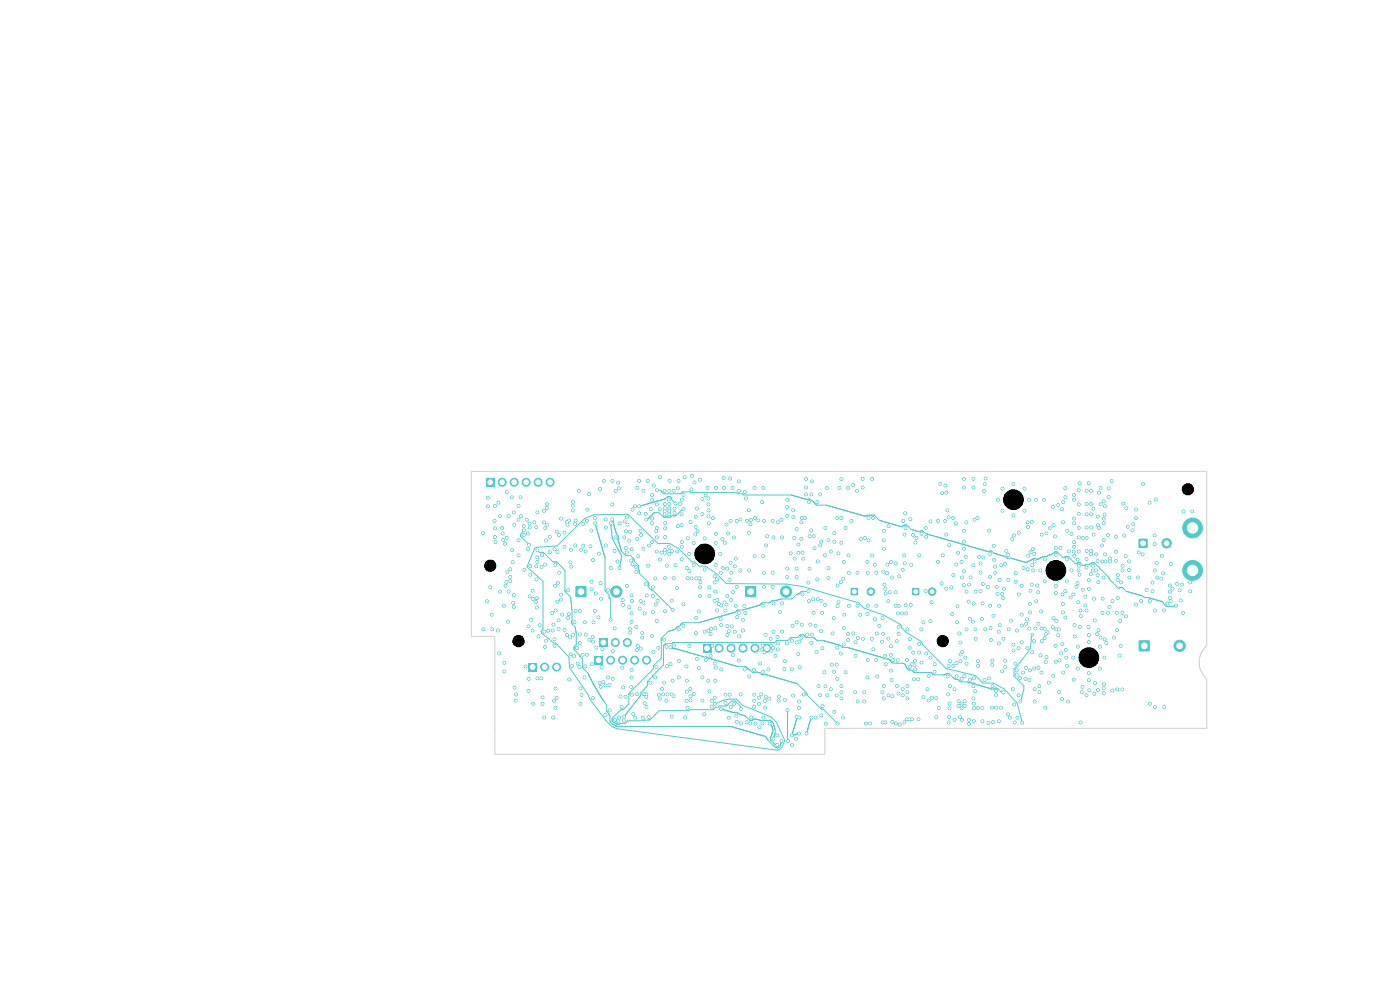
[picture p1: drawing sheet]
<svg xmlns="http://www.w3.org/2000/svg" width="297mm" height="210mm" viewBox="0 0 297 210" stroke-linecap="round" stroke-linejoin="round" font-family="sans-serif">
<path d="M122.1 124.4h2.3v2.2h-2.3z" fill="#4fcbcb"/>
<circle cx="130.7" cy="125.5" r="1.2" fill="#4fcbcb" stroke="#4fcbcb" stroke-width=".21"/>
<path d="M112.1 140.7h1.8v1.7h-1.8z" fill="#4fcbcb"/>
<g fill="#4fcbcb" stroke="#4fcbcb" stroke-width=".21">
<circle cx="115.5" cy="141.5" r=".85"/>
<circle cx="118.1" cy="141.5" r=".85"/>
</g>
<path d="M241.6 114.3h1.8v1.9h-1.8z" fill="#4fcbcb"/>
<circle cx="247.5" cy="115.2" r="1" fill="#4fcbcb" stroke="#4fcbcb" stroke-width=".21"/>
<path d="M103.1 101.5h1.7v1.7h-1.7z" fill="#4fcbcb"/>
<g fill="#4fcbcb" stroke="#4fcbcb" stroke-width=".21">
<circle cx="106.5" cy="102.3" r=".85"/>
<circle cx="109.1" cy="102.3" r=".85"/>
<circle cx="111.6" cy="102.3" r=".85"/>
<circle cx="114.2" cy="102.3" r=".85"/>
<circle cx="116.7" cy="102.3" r=".85"/>
</g>
<path d="M158.1 124.4h2.3v2.2h-2.3z" fill="#4fcbcb"/>
<circle cx="166.8" cy="125.5" r="1.2" fill="#4fcbcb" stroke="#4fcbcb" stroke-width=".21"/>
<path d="M127.1 135.5h1.8v1.7h-1.8z" fill="#4fcbcb"/>
<g fill="#4fcbcb" stroke="#4fcbcb" stroke-width=".21">
<circle cx="130.5" cy="136.3" r=".85"/>
<circle cx="133.1" cy="136.3" r=".85"/>
</g>
<path d="M193.5 124.8h1.5v1.4h-1.5z" fill="#4fcbcb"/>
<g fill="#4fcbcb" stroke="#4fcbcb" stroke-width=".21">
<circle cx="197.7" cy="125.5" r=".8"/>
<circle cx="253" cy="112" r="2.1"/>
<circle cx="253" cy="121" r="2.1"/>
</g>
<path d="M149.1 136.7h1.8v1.7h-1.8z" fill="#4fcbcb"/>
<g fill="#4fcbcb" stroke="#4fcbcb" stroke-width=".21">
<circle cx="152.5" cy="137.5" r=".85"/>
<circle cx="155.1" cy="137.5" r=".85"/>
<circle cx="157.6" cy="137.5" r=".85"/>
<circle cx="160.2" cy="137.5" r=".85"/>
<circle cx="162.7" cy="137.5" r=".85"/>
</g>
<path d="M241.6 135.9h2.3v2.2h-2.3z" fill="#4fcbcb"/>
<circle cx="250.2" cy="137" r="1.2" fill="#4fcbcb" stroke="#4fcbcb" stroke-width=".21"/>
<path d="M126.2 139.2h1.6v1.7h-1.6z" fill="#4fcbcb"/>
<g fill="#4fcbcb" stroke="#4fcbcb" stroke-width=".21">
<circle cx="129.5" cy="140" r=".85"/>
<circle cx="132.1" cy="140" r=".85"/>
<circle cx="134.6" cy="140" r=".85"/>
<circle cx="137.2" cy="140" r=".85"/>
</g>
<path d="M180.5 124.8h1.5v1.4h-1.5z" fill="#4fcbcb"/>
<g fill="#4fcbcb" stroke="#4fcbcb" stroke-width=".21">
<circle cx="184.7" cy="125.5" r=".8"/>
<circle cx="189" cy="119.2" r=".3"/>
<circle cx="183.5" cy="114.1" r=".3"/>
<circle cx="187.5" cy="116.4" r=".3"/>
<circle cx="181.8" cy="104.1" r=".3"/>
<circle cx="185.2" cy="109.9" r=".3"/>
<circle cx="185" cy="117.8" r=".3"/>
<circle cx="184" cy="119.2" r=".3"/>
<circle cx="148.2" cy="141.8" r=".3"/>
<circle cx="151.9" cy="141.6" r=".3"/>
<circle cx="127.4" cy="123.7" r=".3"/>
<circle cx="147.6" cy="109.6" r=".3"/>
<circle cx="150.3" cy="108.3" r=".3"/>
<circle cx="149.8" cy="140" r=".3"/>
<circle cx="150.3" cy="107" r=".3"/>
<circle cx="105.7" cy="106.6" r=".3"/>
<circle cx="147.9" cy="139.8" r=".3"/>
<circle cx="148" cy="112.7" r=".3"/>
<circle cx="150.3" cy="109.5" r=".3"/>
<circle cx="145.7" cy="120.5" r=".3"/>
<circle cx="150.3" cy="105.7" r=".3"/>
<circle cx="105" cy="113.9" r=".3"/>
<circle cx="145" cy="132.8" r=".3"/>
<circle cx="108.6" cy="105.5" r=".3"/>
<circle cx="133" cy="124.3" r=".3"/>
<circle cx="109" cy="126.2" r=".3"/>
<circle cx="108.8" cy="119.2" r=".3"/>
<circle cx="110.4" cy="105.5" r=".3"/>
<circle cx="230.9" cy="133" r=".3"/>
<circle cx="219" cy="138.4" r=".3"/>
<circle cx="238.9" cy="130.8" r=".3"/>
<circle cx="226.4" cy="141.2" r=".3"/>
<circle cx="216.1" cy="137.5" r=".3"/>
<circle cx="252.5" cy="125.5" r=".3"/>
<circle cx="235.1" cy="113.5" r=".3"/>
<circle cx="201.3" cy="153.3" r=".3"/>
<circle cx="116.1" cy="106.9" r=".3"/>
<circle cx="231" cy="102.5" r=".3"/>
<circle cx="104" cy="124.6" r=".3"/>
<circle cx="228.8" cy="107" r=".3"/>
<circle cx="124" cy="143.7" r=".3"/>
<circle cx="234.1" cy="111" r=".3"/>
<circle cx="206.5" cy="145.6" r=".3"/>
<circle cx="179" cy="133.2" r=".3"/>
<circle cx="233.3" cy="137.2" r=".3"/>
<circle cx="217" cy="142.7" r=".3"/>
<circle cx="150.4" cy="111" r=".3"/>
<circle cx="248.2" cy="126.8" r=".3"/>
<circle cx="187.9" cy="153.2" r=".3"/>
<circle cx="153" cy="132.6" r=".3"/>
<circle cx="141.5" cy="120" r=".3"/>
<circle cx="125.9" cy="132" r=".3"/>
<circle cx="194.9" cy="152.6" r=".3"/>
<circle cx="143.9" cy="102" r=".3"/>
<circle cx="159.4" cy="152.2" r=".3"/>
<circle cx="131.1" cy="153" r=".3"/>
<circle cx="173" cy="152.2" r=".3"/>
<circle cx="131.5" cy="111" r=".3"/>
<circle cx="211.4" cy="124.5" r=".3"/>
<circle cx="172.1" cy="152.2" r=".3"/>
<circle cx="144.6" cy="106" r=".3"/>
<circle cx="153" cy="142" r=".3"/>
<circle cx="209.8" cy="112.5" r=".3"/>
<circle cx="227.8" cy="115" r=".3"/>
<circle cx="158" cy="142" r=".3"/>
<circle cx="176.9" cy="142.5" r=".3"/>
<circle cx="226" cy="103.5" r=".3"/>
<circle cx="227.8" cy="105" r=".3"/>
<circle cx="123.1" cy="146.1" r=".3"/>
<circle cx="228.8" cy="117" r=".3"/>
<circle cx="153" cy="128.5" r=".3"/>
<circle cx="175.1" cy="112" r=".3"/>
<circle cx="104.9" cy="110.5" r=".3"/>
<circle cx="109" cy="108.7" r=".3"/>
<circle cx="114" cy="108.7" r=".3"/>
<circle cx="236.8" cy="113.8" r=".3"/>
<circle cx="182.5" cy="130.4" r=".3"/>
<circle cx="131.4" cy="152.2" r=".3"/>
<circle cx="221.7" cy="123.3" r=".3"/>
<circle cx="132.3" cy="152.8" r=".3"/>
<circle cx="228.8" cy="121" r=".3"/>
<circle cx="116.1" cy="111.3" r=".3"/>
<circle cx="195.5" cy="133.5" r=".3"/>
<circle cx="227.7" cy="139.5" r=".3"/>
<circle cx="163.3" cy="153.5" r=".3"/>
<circle cx="234.3" cy="109.2" r=".3"/>
<circle cx="177" cy="113.1" r=".3"/>
<circle cx="129" cy="143.7" r=".3"/>
<circle cx="193" cy="135.6" r=".3"/>
<circle cx="207" cy="125.5" r=".3"/>
<circle cx="238.1" cy="121" r=".3"/>
<circle cx="139.4" cy="117" r=".3"/>
<circle cx="139.6" cy="137.5" r=".3"/>
<circle cx="221.7" cy="118.7" r=".3"/>
<circle cx="139" cy="143.7" r=".3"/>
<circle cx="233.1" cy="133.7" r=".3"/>
<circle cx="139.2" cy="112.7" r=".3"/>
<circle cx="228.7" cy="141.8" r=".3"/>
<circle cx="214.7" cy="114.4" r=".3"/>
<circle cx="252.5" cy="123.5" r=".3"/>
<circle cx="152.5" cy="128.1" r=".3"/>
<circle cx="217.7" cy="132.3" r=".3"/>
<circle cx="252.9" cy="108.5" r=".3"/>
<circle cx="236.8" cy="117.1" r=".3"/>
<circle cx="224" cy="116.2" r=".3"/>
<circle cx="114" cy="119.2" r=".3"/>
<circle cx="192.4" cy="140" r=".3"/>
<circle cx="231" cy="136.2" r=".3"/>
<circle cx="223.9" cy="137" r=".3"/>
<circle cx="179.9" cy="134.5" r=".3"/>
<circle cx="210.5" cy="140.1" r=".3"/>
<circle cx="137.1" cy="147.9" r=".3"/>
<circle cx="138.3" cy="134.9" r=".3"/>
<circle cx="237.8" cy="123.5" r=".3"/>
<circle cx="235.8" cy="102.1" r=".3"/>
<circle cx="203.3" cy="148.8" r=".3"/>
<circle cx="103.3" cy="127.5" r=".3"/>
<circle cx="136.6" cy="147.2" r=".3"/>
<circle cx="226.2" cy="139.5" r=".3"/>
<circle cx="192" cy="119.5" r=".3"/>
<circle cx="109.1" cy="111.3" r=".3"/>
<circle cx="165.9" cy="128" r=".3"/>
<circle cx="139.4" cy="112" r=".3"/>
<circle cx="222.7" cy="112.1" r=".3"/>
<circle cx="231" cy="144.3" r=".3"/>
<circle cx="236.9" cy="130" r=".3"/>
<circle cx="231" cy="134.7" r=".3"/>
<circle cx="245" cy="150" r=".3"/>
<circle cx="123" cy="134.6" r=".3"/>
<circle cx="136.4" cy="152.3" r=".3"/>
<circle cx="208.4" cy="128" r=".3"/>
<circle cx="157.2" cy="153.5" r=".3"/>
<circle cx="227.3" cy="121" r=".3"/>
<circle cx="130.5" cy="152.7" r=".3"/>
<circle cx="248.4" cy="127.5" r=".3"/>
<circle cx="234.3" cy="139.5" r=".3"/>
<circle cx="247" cy="129.5" r=".3"/>
<circle cx="234.4" cy="107.4" r=".3"/>
<circle cx="144" cy="140.2" r=".3"/>
<circle cx="234.4" cy="117.6" r=".3"/>
<circle cx="187.3" cy="134.5" r=".3"/>
<circle cx="163" cy="142" r=".3"/>
<circle cx="171" cy="101.6" r=".3"/>
<circle cx="215.3" cy="153.3" r=".3"/>
<circle cx="118.5" cy="131.6" r=".3"/>
<circle cx="229.3" cy="153.3" r=".3"/>
<circle cx="204.1" cy="152.7" r=".3"/>
<circle cx="117.4" cy="132.5" r=".3"/>
<circle cx="171.1" cy="155.6" r=".3"/>
<circle cx="145" cy="105" r=".3"/>
<circle cx="215.9" cy="152.3" r=".3"/>
<circle cx="220.7" cy="121" r=".3"/>
<circle cx="177.9" cy="117.4" r=".3"/>
<circle cx="228.7" cy="137.2" r=".3"/>
<circle cx="169" cy="120.6" r=".3"/>
<circle cx="241" cy="108.1" r=".3"/>
<circle cx="190.9" cy="153.7" r=".3"/>
<circle cx="185" cy="101.6" r=".3"/>
<circle cx="133.1" cy="111.3" r=".3"/>
<circle cx="104.4" cy="133.5" r=".3"/>
<circle cx="213.2" cy="140.2" r=".3"/>
<circle cx="192.1" cy="112" r=".3"/>
<circle cx="233.3" cy="141.8" r=".3"/>
<circle cx="138.3" cy="110" r=".3"/>
<circle cx="138.3" cy="115" r=".3"/>
<circle cx="233.8" cy="115.7" r=".3"/>
<circle cx="179" cy="119.2" r=".3"/>
<circle cx="171.9" cy="132.5" r=".3"/>
<circle cx="234.1" cy="106.4" r=".3"/>
<circle cx="226.3" cy="118.7" r=".3"/>
<circle cx="219.2" cy="121" r=".3"/>
<circle cx="145.4" cy="152.2" r=".3"/>
<circle cx="235.2" cy="103.6" r=".3"/>
<circle cx="158.9" cy="143.5" r=".3"/>
<circle cx="149" cy="148.6" r=".3"/>
<circle cx="237.5" cy="139.1" r=".3"/>
<circle cx="226.3" cy="123.3" r=".3"/>
<circle cx="146.5" cy="110.8" r=".3"/>
<circle cx="208" cy="119.5" r=".3"/>
<circle cx="139.9" cy="108" r=".3"/>
<circle cx="245" cy="121" r=".3"/>
<circle cx="139.4" cy="107" r=".3"/>
<circle cx="185.9" cy="128.5" r=".3"/>
<circle cx="149" cy="109.1" r=".3"/>
<circle cx="144.6" cy="116" r=".3"/>
<circle cx="232.8" cy="122" r=".3"/>
<circle cx="231.8" cy="120" r=".3"/>
<circle cx="219.8" cy="127.5" r=".3"/>
<circle cx="161.9" cy="128.5" r=".3"/>
<circle cx="248.2" cy="125.5" r=".3"/>
<circle cx="165.9" cy="134" r=".3"/>
<circle cx="248.2" cy="124.2" r=".3"/>
<circle cx="207" cy="135.5" r=".3"/>
<circle cx="219.7" cy="133.3" r=".3"/>
<circle cx="224" cy="124.3" r=".3"/>
<circle cx="203.7" cy="152.1" r=".3"/>
<circle cx="212" cy="128.5" r=".3"/>
<circle cx="217.9" cy="137.5" r=".3"/>
<circle cx="187.3" cy="153.3" r=".3"/>
<circle cx="207" cy="133.5" r=".3"/>
<circle cx="145" cy="128.2" r=".3"/>
<circle cx="233" cy="123.5" r=".3"/>
<circle cx="117.6" cy="137" r=".3"/>
<circle cx="129.9" cy="102" r=".3"/>
<circle cx="221.8" cy="140.5" r=".3"/>
<circle cx="232.1" cy="147.2" r=".3"/>
<circle cx="109.2" cy="145.9" r=".3"/>
<circle cx="135.9" cy="137.6" r=".3"/>
<circle cx="230.2" cy="126.6" r=".3"/>
<circle cx="169.5" cy="148.8" r=".3"/>
<circle cx="179" cy="136.7" r=".3"/>
<circle cx="139" cy="122.7" r=".3"/>
<circle cx="206.5" cy="101.6" r=".3"/>
<circle cx="209.7" cy="153.4" r=".3"/>
<circle cx="185" cy="135.5" r=".3"/>
<circle cx="134" cy="143.7" r=".3"/>
<circle cx="224" cy="125.8" r=".3"/>
<circle cx="142.5" cy="127.4" r=".3"/>
<circle cx="220.5" cy="145.6" r=".3"/>
<circle cx="136.5" cy="104.1" r=".3"/>
<circle cx="166.9" cy="136.5" r=".3"/>
<circle cx="228.8" cy="112" r=".3"/>
<circle cx="174" cy="147.5" r=".3"/>
<circle cx="227.8" cy="110" r=".3"/>
<circle cx="192.5" cy="145.6" r=".3"/>
<circle cx="195.9" cy="132" r=".3"/>
<circle cx="178.5" cy="145.6" r=".3"/>
<circle cx="124.6" cy="108.1" r=".3"/>
<circle cx="205.9" cy="122.5" r=".3"/>
<circle cx="113.8" cy="122.9" r=".3"/>
<circle cx="168" cy="142" r=".3"/>
<circle cx="108.6" cy="116.7" r=".3"/>
<circle cx="184" cy="143.7" r=".3"/>
<circle cx="231" cy="142.8" r=".3"/>
<circle cx="107.9" cy="125.5" r=".3"/>
<circle cx="164.9" cy="158" r=".3"/>
<circle cx="165.2" cy="147.8" r=".3"/>
<circle cx="238.1" cy="146.3" r=".3"/>
<circle cx="178.8" cy="152.2" r=".3"/>
<circle cx="138.3" cy="105" r=".3"/>
<circle cx="137.1" cy="147.3" r=".3"/>
<circle cx="244.9" cy="113.6" r=".3"/>
<circle cx="224" cy="117.7" r=".3"/>
<circle cx="107" cy="140.6" r=".3"/>
<circle cx="122" cy="115.7" r=".3"/>
<circle cx="117.4" cy="152.2" r=".3"/>
<circle cx="136.5" cy="116.4" r=".3"/>
<circle cx="203" cy="143.5" r=".3"/>
<circle cx="250.9" cy="130" r=".3"/>
<circle cx="105" cy="107.3" r=".3"/>
<circle cx="243.9" cy="127.5" r=".3"/>
<circle cx="141.4" cy="137.2" r=".3"/>
<circle cx="220" cy="124.2" r=".3"/>
<circle cx="226" cy="125.4" r=".3"/>
<circle cx="229" cy="121.9" r=".3"/>
<circle cx="123" cy="129.6" r=".3"/>
<circle cx="107.2" cy="124.2" r=".3"/>
<circle cx="251.1" cy="108.5" r=".3"/>
<circle cx="113.7" cy="127.7" r=".3"/>
<circle cx="134.8" cy="152.3" r=".3"/>
<circle cx="237.1" cy="126.9" r=".3"/>
<circle cx="218.1" cy="117.9" r=".3"/>
<circle cx="202.5" cy="152.7" r=".3"/>
<circle cx="151.9" cy="113.2" r=".3"/>
<circle cx="171.5" cy="123.6" r=".3"/>
<circle cx="221" cy="133.3" r=".3"/>
<circle cx="169.4" cy="115.5" r=".3"/>
<circle cx="162.1" cy="110.5" r=".3"/>
<circle cx="147.7" cy="131.1" r=".3"/>
<circle cx="183" cy="103.4" r=".3"/>
<circle cx="230.5" cy="120.4" r=".3"/>
<circle cx="239.5" cy="120.9" r=".3"/>
<circle cx="174.9" cy="142.6" r=".3"/>
<circle cx="120.4" cy="111.3" r=".3"/>
<circle cx="175.4" cy="103.5" r=".3"/>
<circle cx="213.8" cy="151.5" r=".3"/>
<circle cx="155" cy="110.5" r=".3"/>
<circle cx="218.6" cy="117.1" r=".3"/>
<circle cx="207.5" cy="140.2" r=".3"/>
<circle cx="210.1" cy="117.5" r=".3"/>
<circle cx="239.6" cy="122.5" r=".3"/>
<circle cx="250.8" cy="124" r=".3"/>
<circle cx="154.1" cy="111.2" r=".3"/>
<circle cx="239" cy="107.8" r=".3"/>
<circle cx="214.3" cy="152.2" r=".3"/>
<circle cx="169.4" cy="117.2" r=".3"/>
<circle cx="142.5" cy="152" r=".3"/>
<circle cx="206.6" cy="150.3" r=".3"/>
<circle cx="192.3" cy="152.6" r=".3"/>
<circle cx="232.1" cy="127" r=".3"/>
<circle cx="120.8" cy="144.2" r=".3"/>
<circle cx="166.5" cy="148.5" r=".3"/>
<circle cx="237.1" cy="123" r=".3"/>
<circle cx="209.1" cy="101.5" r=".3"/>
<circle cx="208" cy="121.5" r=".3"/>
<circle cx="237" cy="146.3" r=".3"/>
<circle cx="192.9" cy="152.6" r=".3"/>
<circle cx="115.7" cy="112.1" r=".3"/>
<circle cx="169" cy="152.1" r=".3"/>
<circle cx="205" cy="125.5" r=".3"/>
<circle cx="145.8" cy="150.1" r=".3"/>
<circle cx="117.8" cy="150.1" r=".3"/>
<circle cx="120.2" cy="110.8" r=".3"/>
<circle cx="221.6" cy="133.4" r=".3"/>
<circle cx="188.4" cy="127.5" r=".3"/>
<circle cx="201" cy="143.5" r=".3"/>
<circle cx="244.5" cy="125.4" r=".3"/>
<circle cx="210" cy="128.5" r=".3"/>
<circle cx="107.4" cy="123.4" r=".3"/>
<circle cx="245.2" cy="106" r=".3"/>
<circle cx="196.4" cy="112" r=".3"/>
<circle cx="161.7" cy="153.5" r=".3"/>
<circle cx="205" cy="133.5" r=".3"/>
<circle cx="195" cy="136.6" r=".3"/>
<circle cx="162.3" cy="150.1" r=".3"/>
<circle cx="203.7" cy="140.2" r=".3"/>
<circle cx="114" cy="118.2" r=".3"/>
<circle cx="135.2" cy="103.5" r=".3"/>
<circle cx="193.5" cy="152.6" r=".3"/>
<circle cx="183" cy="135.5" r=".3"/>
<circle cx="152.1" cy="127.2" r=".3"/>
<circle cx="169.6" cy="152.2" r=".3"/>
<circle cx="112.7" cy="131.5" r=".3"/>
<circle cx="160" cy="149.9" r=".3"/>
<circle cx="169.5" cy="155.6" r=".3"/>
<circle cx="122.1" cy="110.4" r=".3"/>
<circle cx="168" cy="156" r=".3"/>
<circle cx="161.9" cy="152.2" r=".3"/>
<circle cx="134.3" cy="151.5" r=".3"/>
<circle cx="143" cy="136.9" r=".3"/>
<circle cx="201.4" cy="115.6" r=".3"/>
<circle cx="243.9" cy="106.6" r=".3"/>
<circle cx="206.7" cy="110.2" r=".3"/>
<circle cx="175.8" cy="114.6" r=".3"/>
<circle cx="221.6" cy="135.4" r=".3"/>
<circle cx="131.4" cy="120.5" r=".3"/>
<circle cx="224.5" cy="134.8" r=".3"/>
<circle cx="133.7" cy="112.8" r=".3"/>
<circle cx="131.9" cy="149.9" r=".3"/>
<circle cx="151.6" cy="123.5" r=".3"/>
<circle cx="200.6" cy="103" r=".3"/>
<circle cx="115.4" cy="152.2" r=".3"/>
<circle cx="190.6" cy="133" r=".3"/>
<circle cx="195.5" cy="113.2" r=".3"/>
<circle cx="173.5" cy="119.1" r=".3"/>
<circle cx="165.1" cy="136.5" r=".3"/>
<circle cx="151.6" cy="127.5" r=".3"/>
<circle cx="147.7" cy="122.7" r=".3"/>
<circle cx="234.2" cy="145.2" r=".3"/>
<circle cx="208.4" cy="153" r=".3"/>
<circle cx="118.2" cy="127.6" r=".3"/>
<circle cx="167" cy="122.4" r=".3"/>
<circle cx="219.2" cy="116.4" r=".3"/>
<circle cx="190.6" cy="128.5" r=".3"/>
<circle cx="190" cy="125.6" r=".3"/>
<circle cx="180.1" cy="128.5" r=".3"/>
<circle cx="122" cy="111.1" r=".3"/>
<circle cx="184.1" cy="140" r=".3"/>
<circle cx="223.5" cy="111.4" r=".3"/>
<circle cx="206.6" cy="128" r=".3"/>
<circle cx="129.5" cy="111" r=".3"/>
<circle cx="215.5" cy="121.6" r=".3"/>
<circle cx="190" cy="128.5" r=".3"/>
<circle cx="191.4" cy="130.1" r=".3"/>
<circle cx="188.5" cy="111.6" r=".3"/>
<circle cx="112.5" cy="120.1" r=".3"/>
<circle cx="137.4" cy="102" r=".3"/>
<circle cx="120.7" cy="110.4" r=".3"/>
<circle cx="178.1" cy="103.5" r=".3"/>
<circle cx="113" cy="133.8" r=".3"/>
<circle cx="102.6" cy="133.5" r=".3"/>
<circle cx="148.4" cy="122.7" r=".3"/>
<circle cx="172.1" cy="136.4" r=".3"/>
<circle cx="159.2" cy="111.2" r=".3"/>
<circle cx="190" cy="119.5" r=".3"/>
<circle cx="204.5" cy="124.1" r=".3"/>
<circle cx="198.3" cy="142.5" r=".3"/>
<circle cx="239.2" cy="111.8" r=".3"/>
<circle cx="121.1" cy="116.6" r=".3"/>
<circle cx="180.1" cy="121.5" r=".3"/>
<circle cx="177.6" cy="109.9" r=".3"/>
<circle cx="179.4" cy="112" r=".3"/>
<circle cx="113.8" cy="111.8" r=".3"/>
<circle cx="122.9" cy="141.5" r=".3"/>
<circle cx="160.1" cy="118" r=".3"/>
<circle cx="207.4" cy="109.9" r=".3"/>
<circle cx="165" cy="137.8" r=".3"/>
<circle cx="133.6" cy="133.4" r=".3"/>
<circle cx="247.6" cy="128" r=".3"/>
<circle cx="164.9" cy="156" r=".3"/>
<circle cx="190.5" cy="130.1" r=".3"/>
<circle cx="182" cy="135.4" r=".3"/>
<circle cx="181" cy="102.9" r=".3"/>
<circle cx="187.9" cy="125.9" r=".3"/>
<circle cx="177.6" cy="137.4" r=".3"/>
<circle cx="184.3" cy="109.9" r=".3"/>
<circle cx="172.3" cy="102.1" r=".3"/>
<circle cx="183" cy="101.6" r=".3"/>
<circle cx="156.8" cy="102.1" r=".3"/>
<circle cx="147.3" cy="102.3" r=".3"/>
<circle cx="164.1" cy="156.7" r=".3"/>
<circle cx="153" cy="150.4" r=".3"/>
<circle cx="168.3" cy="109.7" r=".3"/>
<circle cx="172.8" cy="116.3" r=".3"/>
<circle cx="146.8" cy="100.9" r=".3"/>
<circle cx="181.9" cy="128.5" r=".3"/>
<circle cx="114" cy="116.8" r=".3"/>
<circle cx="184.1" cy="121.5" r=".3"/>
<circle cx="131.3" cy="103.6" r=".3"/>
<circle cx="165.8" cy="157.2" r=".3"/>
<circle cx="132.8" cy="116.2" r=".3"/>
<circle cx="168" cy="158" r=".3"/>
<circle cx="118.6" cy="113.5" r=".3"/>
<circle cx="194.1" cy="142" r=".3"/>
<circle cx="185.9" cy="140" r=".3"/>
<circle cx="205" cy="140.8" r=".3"/>
<circle cx="167.1" cy="150.6" r=".3"/>
<circle cx="189.3" cy="147.7" r=".3"/>
<circle cx="167.2" cy="157.2" r=".3"/>
<circle cx="112" cy="113.2" r=".3"/>
<circle cx="168.9" cy="156.7" r=".3"/>
<circle cx="138.5" cy="124.6" r=".3"/>
<circle cx="134.1" cy="127.5" r=".3"/>
<circle cx="138.5" cy="126.4" r=".3"/>
<circle cx="148.5" cy="126.4" r=".3"/>
<circle cx="150.5" cy="126.4" r=".3"/>
<circle cx="148.5" cy="124.6" r=".3"/>
<circle cx="132.8" cy="112.7" r=".3"/>
<circle cx="134.2" cy="108.1" r=".3"/>
<circle cx="118.5" cy="133.4" r=".3"/>
<circle cx="190.1" cy="153.5" r=".3"/>
<circle cx="120.3" cy="134.7" r=".3"/>
<circle cx="136" cy="113.5" r=".3"/>
<circle cx="144.6" cy="111.4" r=".3"/>
<circle cx="138.3" cy="111" r=".3"/>
<circle cx="159.3" cy="110.3" r=".3"/>
<circle cx="129.6" cy="120.5" r=".3"/>
<circle cx="161.1" cy="154.3" r=".3"/>
<circle cx="141.1" cy="111" r=".3"/>
<circle cx="172.1" cy="112.5" r=".3"/>
<circle cx="140.3" cy="117.2" r=".3"/>
<circle cx="141.1" cy="116.7" r=".3"/>
<circle cx="141" cy="104.1" r=".3"/>
<circle cx="147.2" cy="115.2" r=".3"/>
<circle cx="151.8" cy="115.2" r=".3"/>
<circle cx="142.1" cy="102" r=".3"/>
<circle cx="141" cy="108.5" r=".3"/>
<circle cx="146.2" cy="117.5" r=".3"/>
<circle cx="138.1" cy="108" r=".3"/>
<circle cx="141" cy="109.1" r=".3"/>
<circle cx="201" cy="108.2" r=".3"/>
<circle cx="218" cy="120.8" r=".3"/>
<circle cx="152.8" cy="117.5" r=".3"/>
<circle cx="174" cy="104.9" r=".3"/>
<circle cx="147.5" cy="113.4" r=".3"/>
<circle cx="141" cy="107.8" r=".3"/>
<circle cx="172.1" cy="104.9" r=".3"/>
<circle cx="149.5" cy="120.8" r=".3"/>
<circle cx="151.8" cy="119.8" r=".3"/>
<circle cx="141" cy="117.2" r=".3"/>
<circle cx="147.2" cy="119.8" r=".3"/>
<circle cx="218.5" cy="129.9" r=".3"/>
<circle cx="140" cy="101.2" r=".3"/>
<circle cx="149.5" cy="114.2" r=".3"/>
<circle cx="141" cy="106.9" r=".3"/>
<circle cx="142" cy="107.8" r=".3"/>
<circle cx="141.9" cy="106" r=".3"/>
<circle cx="142" cy="108.5" r=".3"/>
<circle cx="162.2" cy="138.4" r=".3"/>
<circle cx="142" cy="109.1" r=".3"/>
<circle cx="137.2" cy="126.3" r=".3"/>
<circle cx="170" cy="135.3" r=".3"/>
<circle cx="132.1" cy="127.3" r=".3"/>
<circle cx="127.5" cy="127" r=".3"/>
<circle cx="161.7" cy="137.8" r=".3"/>
<circle cx="164" cy="137.5" r=".3"/>
<circle cx="163.6" cy="138" r=".3"/>
<circle cx="142.5" cy="116.9" r=".3"/>
<circle cx="158.2" cy="105.7" r=".3"/>
<circle cx="149.7" cy="105.1" r=".3"/>
<circle cx="142" cy="106.9" r=".3"/>
<circle cx="141.9" cy="115.9" r=".3"/>
<circle cx="142" cy="117.5" r=".3"/>
<circle cx="225.5" cy="129.9" r=".3"/>
<circle cx="140" cy="118.7" r=".3"/>
<circle cx="228.4" cy="124.5" r=".3"/>
<circle cx="116.3" cy="133.8" r=".3"/>
<circle cx="161.8" cy="137" r=".3"/>
<circle cx="142" cy="116.9" r=".3"/>
<circle cx="163.6" cy="137" r=".3"/>
<circle cx="142" cy="104.1" r=".3"/>
<circle cx="141.1" cy="112.1" r=".3"/>
<circle cx="143.1" cy="108.8" r=".3"/>
<circle cx="126.5" cy="137.4" r=".3"/>
<circle cx="139.2" cy="141.5" r=".3"/>
<circle cx="224.6" cy="133.5" r=".3"/>
<circle cx="245.5" cy="122.5" r=".3"/>
<circle cx="232.8" cy="119" r=".3"/>
<circle cx="151.6" cy="140.8" r=".3"/>
<circle cx="222" cy="139.4" r=".3"/>
<circle cx="224.1" cy="133.5" r=".3"/>
<circle cx="123" cy="136.4" r=".3"/>
<circle cx="228" cy="135" r=".3"/>
<circle cx="142.2" cy="140.9" r=".3"/>
<circle cx="174.3" cy="127.4" r=".3"/>
<circle cx="208.9" cy="102.7" r=".3"/>
<circle cx="197.4" cy="110.6" r=".3"/>
<circle cx="185.6" cy="119.8" r=".3"/>
<circle cx="228.6" cy="118.7" r=".3"/>
<circle cx="218.1" cy="111.8" r=".3"/>
<circle cx="193.7" cy="113.5" r=".3"/>
<circle cx="238.5" cy="113.6" r=".3"/>
<circle cx="232.5" cy="121" r=".3"/>
<circle cx="242.4" cy="117.6" r=".3"/>
<circle cx="248.4" cy="119.6" r=".3"/>
<circle cx="171.5" cy="125.4" r=".3"/>
<circle cx="225.5" cy="110.8" r=".3"/>
<circle cx="157.2" cy="150.4" r=".3"/>
<circle cx="174.2" cy="114.9" r=".3"/>
<circle cx="229.7" cy="114.1" r=".3"/>
<circle cx="231.8" cy="121" r=".3"/>
<circle cx="215" cy="109.3" r=".3"/>
<circle cx="167" cy="106" r=".3"/>
<circle cx="230.5" cy="104.1" r=".3"/>
<circle cx="202" cy="130.2" r=".3"/>
<circle cx="215" cy="102.7" r=".3"/>
<circle cx="216.1" cy="113" r=".3"/>
<circle cx="230.5" cy="106.9" r=".3"/>
<circle cx="160.1" cy="103.5" r=".3"/>
<circle cx="230.5" cy="111.9" r=".3"/>
<circle cx="232" cy="107.9" r=".3"/>
<circle cx="230.5" cy="116.9" r=".3"/>
<circle cx="233.8" cy="119.1" r=".3"/>
<circle cx="133" cy="109.8" r=".3"/>
<circle cx="106.1" cy="109.5" r=".3"/>
<circle cx="226" cy="105.5" r=".3"/>
<circle cx="210.7" cy="130.6" r=".3"/>
<circle cx="178.4" cy="123.5" r=".3"/>
<circle cx="137" cy="109" r=".3"/>
<circle cx="234.5" cy="119.1" r=".3"/>
<circle cx="187.6" cy="124" r=".3"/>
<circle cx="212.7" cy="103.7" r=".3"/>
<circle cx="230.5" cy="114.1" r=".3"/>
<circle cx="171.8" cy="120.6" r=".3"/>
<circle cx="200.7" cy="124.9" r=".3"/>
<circle cx="219.8" cy="106" r=".3"/>
<circle cx="110.5" cy="109.5" r=".3"/>
<circle cx="230.5" cy="109.1" r=".3"/>
<circle cx="217.3" cy="108.3" r=".3"/>
<circle cx="218.3" cy="106" r=".3"/>
<circle cx="236.8" cy="118.9" r=".3"/>
<circle cx="212.7" cy="108.3" r=".3"/>
<circle cx="217.3" cy="103.7" r=".3"/>
<circle cx="151.2" cy="109.9" r=".3"/>
<circle cx="158.9" cy="108.2" r=".3"/>
<circle cx="216.7" cy="124.2" r=".3"/>
<circle cx="232.5" cy="117.6" r=".3"/>
<circle cx="171.7" cy="113.8" r=".3"/>
<circle cx="211.7" cy="106" r=".3"/>
<circle cx="231.5" cy="117.5" r=".3"/>
<circle cx="231.5" cy="116.9" r=".3"/>
<circle cx="171.6" cy="127.5" r=".3"/>
<circle cx="231.5" cy="104.1" r=".3"/>
<circle cx="231.5" cy="106.9" r=".3"/>
<circle cx="235.5" cy="118.4" r=".3"/>
<circle cx="175" cy="128.3" r=".3"/>
<circle cx="155.5" cy="139" r=".3"/>
<circle cx="177.9" cy="127.8" r=".3"/>
<circle cx="157.6" cy="133.8" r=".3"/>
<circle cx="231.5" cy="111.9" r=".3"/>
<circle cx="212.7" cy="126.9" r=".3"/>
<circle cx="228.6" cy="123.7" r=".3"/>
<circle cx="231.5" cy="109.1" r=".3"/>
<circle cx="235.5" cy="119.1" r=".3"/>
<circle cx="227.7" cy="126.1" r=".3"/>
<circle cx="229.2" cy="129.5" r=".3"/>
<circle cx="229.1" cy="133" r=".3"/>
<circle cx="237.1" cy="122" r=".3"/>
<circle cx="234.1" cy="122.5" r=".3"/>
<circle cx="241.6" cy="117.2" r=".3"/>
<circle cx="238.1" cy="120" r=".3"/>
<circle cx="244.9" cy="115.4" r=".3"/>
<circle cx="238.8" cy="118" r=".3"/>
<circle cx="192.3" cy="130.1" r=".3"/>
<circle cx="173.5" cy="127.1" r=".3"/>
<circle cx="169" cy="122.4" r=".3"/>
<circle cx="188.7" cy="125.6" r=".3"/>
<circle cx="178.4" cy="138.6" r=".3"/>
<circle cx="176.5" cy="141" r=".3"/>
<circle cx="189.1" cy="144.2" r=".3"/>
<circle cx="193" cy="141.5" r=".3"/>
<circle cx="204.5" cy="114.9" r=".3"/>
<circle cx="174" cy="115.7" r=".3"/>
<circle cx="228.8" cy="104" r=".3"/>
<circle cx="212.1" cy="123" r=".3"/>
<circle cx="169" cy="136.3" r=".3"/>
<circle cx="154.3" cy="134.7" r=".3"/>
<circle cx="121.8" cy="139.2" r=".3"/>
<circle cx="171.6" cy="106.5" r=".3"/>
<circle cx="169.3" cy="138.7" r=".3"/>
<circle cx="129.3" cy="145.3" r=".3"/>
<circle cx="245.4" cy="119.4" r=".3"/>
<circle cx="169.6" cy="136.1" r=".3"/>
<circle cx="214" cy="133.5" r=".3"/>
<circle cx="215.1" cy="113.6" r=".3"/>
<circle cx="202.3" cy="122" r=".3"/>
<circle cx="202.3" cy="141.2" r=".3"/>
<circle cx="190.3" cy="136" r=".3"/>
<circle cx="156.8" cy="140.1" r=".3"/>
<circle cx="223.4" cy="107.5" r=".3"/>
<circle cx="218.9" cy="110.7" r=".3"/>
<circle cx="221.8" cy="134.5" r=".3"/>
<circle cx="240.4" cy="111.2" r=".3"/>
<circle cx="132.2" cy="145.8" r=".3"/>
<circle cx="205.6" cy="124" r=".3"/>
<circle cx="189.3" cy="153.2" r=".3"/>
<circle cx="208.9" cy="144.2" r=".3"/>
<circle cx="190.6" cy="134.5" r=".3"/>
<circle cx="210" cy="122.4" r=".3"/>
<circle cx="238.3" cy="106.8" r=".3"/>
<circle cx="204.1" cy="122.5" r=".3"/>
<circle cx="112.4" cy="111.9" r=".3"/>
<circle cx="163.5" cy="135.5" r=".3"/>
<circle cx="125.8" cy="136.1" r=".3"/>
<circle cx="133.5" cy="128.8" r=".3"/>
<circle cx="195.9" cy="147.9" r=".3"/>
<circle cx="222.3" cy="134.1" r=".3"/>
<circle cx="225.5" cy="106.5" r=".3"/>
<circle cx="199" cy="110.5" r=".3"/>
<circle cx="156.3" cy="124.5" r=".3"/>
<circle cx="147.9" cy="107.9" r=".3"/>
<circle cx="145.2" cy="101.2" r=".3"/>
<circle cx="155.5" cy="125.6" r=".3"/>
<circle cx="156.8" cy="135" r=".3"/>
<circle cx="182.6" cy="114.4" r=".3"/>
<circle cx="208.5" cy="123.9" r=".3"/>
<circle cx="153.6" cy="103.5" r=".3"/>
<circle cx="130.4" cy="133.3" r=".3"/>
<circle cx="140.9" cy="135.7" r=".3"/>
<circle cx="204.9" cy="118.1" r=".3"/>
<circle cx="149" cy="105.9" r=".3"/>
<circle cx="216.7" cy="130.4" r=".3"/>
<circle cx="147.6" cy="111.8" r=".3"/>
<circle cx="158" cy="104.4" r=".3"/>
<circle cx="217.1" cy="120.5" r=".3"/>
<circle cx="165.5" cy="129.8" r=".3"/>
<circle cx="142.7" cy="129.4" r=".3"/>
<circle cx="129.9" cy="110.2" r=".3"/>
<circle cx="134.9" cy="120.2" r=".3"/>
<circle cx="142.9" cy="122.7" r=".3"/>
<circle cx="211.1" cy="121.5" r=".3"/>
<circle cx="213.5" cy="116.9" r=".3"/>
<circle cx="113.9" cy="126.9" r=".3"/>
<circle cx="110" cy="117.8" r=".3"/>
<circle cx="126.4" cy="125.9" r=".3"/>
<circle cx="108.2" cy="122.4" r=".3"/>
<circle cx="135.9" cy="127.5" r=".3"/>
<circle cx="138.5" cy="129.9" r=".3"/>
<circle cx="134" cy="126.3" r=".3"/>
<circle cx="144" cy="133.5" r=".3"/>
<circle cx="136.5" cy="127.9" r=".3"/>
<circle cx="149.5" cy="134" r=".3"/>
<circle cx="108.9" cy="127.9" r=".3"/>
<circle cx="106.5" cy="112" r=".3"/>
<circle cx="111.1" cy="111.6" r=".3"/>
<circle cx="111.1" cy="112.5" r=".3"/>
<circle cx="112.2" cy="115.5" r=".3"/>
<circle cx="121.6" cy="134.6" r=".3"/>
<circle cx="106.6" cy="113.2" r=".3"/>
<circle cx="121.2" cy="120.2" r=".3"/>
<circle cx="121.1" cy="138.8" r=".3"/>
<circle cx="107.1" cy="115.4" r=".3"/>
<circle cx="126.9" cy="130.9" r=".3"/>
<circle cx="107.5" cy="114.1" r=".3"/>
<circle cx="121.5" cy="108.2" r=".3"/>
<circle cx="106.7" cy="114.6" r=".3"/>
<circle cx="139.3" cy="131.7" r=".3"/>
<circle cx="136.2" cy="135.2" r=".3"/>
<circle cx="112" cy="116.5" r=".3"/>
<circle cx="120.7" cy="130.3" r=".3"/>
<circle cx="114.8" cy="143.9" r=".3"/>
<circle cx="117.9" cy="129.5" r=".3"/>
<circle cx="114" cy="143.9" r=".3"/>
<circle cx="117.1" cy="130" r=".3"/>
<circle cx="115.6" cy="137.2" r=".3"/>
<circle cx="115.6" cy="119.8" r=".3"/>
<circle cx="115.5" cy="134" r=".3"/>
<circle cx="119.8" cy="116" r=".3"/>
<circle cx="121.5" cy="107.2" r=".3"/>
<circle cx="115.8" cy="114.7" r=".3"/>
<circle cx="115.4" cy="108.4" r=".3"/>
<circle cx="109.5" cy="147.3" r=".3"/>
<circle cx="119.3" cy="130.4" r=".3"/>
<circle cx="116.6" cy="117.1" r=".3"/>
<circle cx="115.8" cy="135.9" r=".3"/>
<circle cx="112.1" cy="144" r=".3"/>
<circle cx="116.6" cy="113.9" r=".3"/>
<circle cx="135" cy="121.3" r=".3"/>
<circle cx="130.4" cy="116.9" r=".3"/>
<circle cx="125.2" cy="115.9" r=".3"/>
<circle cx="118.2" cy="117.1" r=".3"/>
<circle cx="177.7" cy="124.2" r=".3"/>
<circle cx="112.1" cy="132.9" r=".3"/>
<circle cx="191.8" cy="117.8" r=".3"/>
<circle cx="213.2" cy="119.6" r=".3"/>
<circle cx="154.3" cy="126.4" r=".3"/>
<circle cx="213.9" cy="123" r=".3"/>
<circle cx="188.2" cy="121.6" r=".3"/>
<circle cx="119.8" cy="113" r=".3"/>
<circle cx="125" cy="104.8" r=".3"/>
<circle cx="124.5" cy="110.5" r=".3"/>
<circle cx="135.2" cy="114.3" r=".3"/>
<circle cx="128.5" cy="115.7" r=".3"/>
<circle cx="133.5" cy="114.7" r=".3"/>
<circle cx="115" cy="117.8" r=".3"/>
<circle cx="128.5" cy="111.9" r=".3"/>
<circle cx="107.7" cy="131.9" r=".3"/>
<circle cx="177.6" cy="144" r=".3"/>
<circle cx="233.9" cy="127" r=".3"/>
<circle cx="233.9" cy="130" r=".3"/>
<circle cx="130" cy="144" r=".3"/>
<circle cx="215" cy="136.8" r=".3"/>
<circle cx="205.6" cy="153.5" r=".3"/>
<circle cx="207.5" cy="141.2" r=".3"/>
<circle cx="204" cy="144" r=".3"/>
<circle cx="111.5" cy="141.4" r=".3"/>
<circle cx="209.8" cy="143.9" r=".3"/>
<circle cx="210.7" cy="153.2" r=".3"/>
<circle cx="150.5" cy="146.7" r=".3"/>
<circle cx="241" cy="128.2" r=".3"/>
<circle cx="221" cy="136" r=".3"/>
<circle cx="213.3" cy="141.5" r=".3"/>
<circle cx="205.6" cy="152.7" r=".3"/>
<circle cx="241.4" cy="122.5" r=".3"/>
<circle cx="204.6" cy="143.4" r=".3"/>
<circle cx="151.6" cy="148" r=".3"/>
<circle cx="208.4" cy="150.2" r=".3"/>
<circle cx="211.9" cy="153" r=".3"/>
<circle cx="243.2" cy="125.1" r=".3"/>
<circle cx="211.3" cy="150.1" r=".3"/>
<circle cx="235.4" cy="128.8" r=".3"/>
<circle cx="210.5" cy="141" r=".3"/>
<circle cx="244.5" cy="123.6" r=".3"/>
<circle cx="225.1" cy="138.6" r=".3"/>
<circle cx="219.4" cy="136" r=".3"/>
<circle cx="151.6" cy="149.3" r=".3"/>
<circle cx="216.8" cy="153.3" r=".3"/>
<circle cx="131" cy="119.1" r=".3"/>
<circle cx="129.9" cy="107" r=".3"/>
<circle cx="154.3" cy="132.8" r=".3"/>
<circle cx="151.1" cy="137" r=".3"/>
<circle cx="144.6" cy="118.6" r=".3"/>
<circle cx="155.1" cy="127.2" r=".3"/>
<circle cx="141.1" cy="122.7" r=".3"/>
<circle cx="156.7" cy="130" r=".3"/>
<circle cx="146.2" cy="121.1" r=".3"/>
<circle cx="165.8" cy="110.2" r=".3"/>
<circle cx="153.2" cy="114.4" r=".3"/>
<circle cx="105" cy="112.1" r=".3"/>
<circle cx="162.7" cy="113.8" r=".3"/>
<circle cx="108.2" cy="120.8" r=".3"/>
<circle cx="196.5" cy="113.9" r=".3"/>
<circle cx="205" cy="110.8" r=".3"/>
<circle cx="204.5" cy="116.4" r=".3"/>
<circle cx="200.7" cy="113.4" r=".3"/>
<circle cx="199" cy="119.2" r=".3"/>
<circle cx="200.5" cy="110.5" r=".3"/>
<circle cx="204.5" cy="112.6" r=".3"/>
<circle cx="200" cy="117.8" r=".3"/>
<circle cx="186.5" cy="132.8" r=".3"/>
<circle cx="148.5" cy="101.8" r=".3"/>
<circle cx="153.9" cy="129.5" r=".3"/>
<circle cx="122.8" cy="104.1" r=".3"/>
<circle cx="119" cy="110" r=".3"/>
<circle cx="126.2" cy="109.9" r=".3"/>
<circle cx="189" cy="142.2" r=".3"/>
<circle cx="141.1" cy="129.6" r=".3"/>
<circle cx="133" cy="117.2" r=".3"/>
<circle cx="123.8" cy="111.1" r=".3"/>
<circle cx="166.5" cy="140.2" r=".3"/>
<circle cx="123.8" cy="115.8" r=".3"/>
<circle cx="197" cy="143.4" r=".3"/>
<circle cx="164.5" cy="139.1" r=".3"/>
<circle cx="201.3" cy="152.1" r=".3"/>
<circle cx="206.6" cy="149.3" r=".3"/>
<circle cx="247" cy="150" r=".3"/>
<circle cx="243.9" cy="149.3" r=".3"/>
<circle cx="225.3" cy="148.3" r=".3"/>
<circle cx="125.5" cy="112.5" r=".3"/>
<circle cx="121.5" cy="106.4" r=".3"/>
<circle cx="179.9" cy="103.5" r=".3"/>
<circle cx="132.5" cy="110.6" r=".3"/>
<circle cx="179.9" cy="135.8" r=".3"/>
<circle cx="150.1" cy="103.5" r=".3"/>
<circle cx="181.5" cy="139.1" r=".3"/>
<circle cx="135" cy="133" r=".3"/>
<circle cx="228.9" cy="120" r=".3"/>
<circle cx="126.2" cy="111" r=".3"/>
<circle cx="116" cy="107.7" r=".3"/>
<circle cx="193.7" cy="138.5" r=".3"/>
<circle cx="155" cy="149.9" r=".3"/>
<circle cx="181.5" cy="136.2" r=".3"/>
<circle cx="212.9" cy="135.5" r=".3"/>
<circle cx="137.6" cy="152.1" r=".3"/>
<circle cx="216.1" cy="126.1" r=".3"/>
<circle cx="225.4" cy="126.1" r=".3"/>
<circle cx="129.5" cy="131.5" r=".3"/>
<circle cx="162.1" cy="124.5" r=".3"/>
<circle cx="125.1" cy="135.8" r=".3"/>
<circle cx="121.4" cy="141.3" r=".3"/>
<circle cx="173.6" cy="145.6" r=".3"/>
<circle cx="230.5" cy="118.6" r=".3"/>
<circle cx="172.3" cy="134.6" r=".3"/>
<circle cx="185.3" cy="137.7" r=".3"/>
<circle cx="163.9" cy="124.5" r=".3"/>
<circle cx="173" cy="132.8" r=".3"/>
<circle cx="171" cy="104.9" r=".3"/>
<circle cx="171" cy="103.4" r=".3"/>
<circle cx="161.9" cy="103.5" r=".3"/>
<circle cx="181" cy="134.4" r=".3"/>
<circle cx="151.9" cy="103.5" r=".3"/>
<circle cx="157.9" cy="128.5" r=".3"/>
<circle cx="187.7" cy="139.1" r=".3"/>
<circle cx="172.5" cy="127.1" r=".3"/>
<circle cx="171.2" cy="134.6" r=".3"/>
<circle cx="179.1" cy="130.4" r=".3"/>
<circle cx="187.3" cy="131.1" r=".3"/>
<circle cx="178.9" cy="122.8" r=".3"/>
<circle cx="170.1" cy="132.5" r=".3"/>
<circle cx="181.9" cy="121.5" r=".3"/>
<circle cx="176.6" cy="134.4" r=".3"/>
<circle cx="170.2" cy="126.1" r=".3"/>
<circle cx="156.1" cy="118.5" r=".3"/>
<circle cx="184.1" cy="128.5" r=".3"/>
<circle cx="197.4" cy="139.5" r=".3"/>
<circle cx="172.6" cy="130" r=".3"/>
<circle cx="168.6" cy="118.5" r=".3"/>
<circle cx="167" cy="109.4" r=".3"/>
<circle cx="204.8" cy="139.5" r=".3"/>
<circle cx="152.1" cy="129.5" r=".3"/>
<circle cx="127.6" cy="141.5" r=".3"/>
<circle cx="156.1" cy="128.5" r=".3"/>
<circle cx="133.9" cy="118.9" r=".3"/>
<circle cx="117.8" cy="119.8" r=".3"/>
<circle cx="185.6" cy="131.4" r=".3"/>
<circle cx="124.2" cy="141.3" r=".3"/>
<circle cx="120.5" cy="131.1" r=".3"/>
<circle cx="138.7" cy="103" r=".3"/>
<circle cx="122.4" cy="137.5" r=".3"/>
<circle cx="189" cy="138.9" r=".3"/>
<circle cx="193.1" cy="110.1" r=".3"/>
<circle cx="187.5" cy="114.6" r=".3"/>
<circle cx="184" cy="130.2" r=".3"/>
<circle cx="185.9" cy="121.5" r=".3"/>
<circle cx="204.5" cy="101.6" r=".3"/>
<circle cx="200.7" cy="104.5" r=".3"/>
<circle cx="199.5" cy="102.6" r=".3"/>
<circle cx="137.5" cy="120" r=".3"/>
<circle cx="143.3" cy="119.9" r=".3"/>
<circle cx="134.1" cy="147.3" r=".3"/>
<circle cx="136.2" cy="134.3" r=".3"/>
<circle cx="154.8" cy="147.3" r=".3"/>
<circle cx="177" cy="151" r=".3"/>
<circle cx="127.5" cy="145.7" r=".3"/>
<circle cx="117.7" cy="135.6" r=".3"/>
<circle cx="124.2" cy="134.6" r=".3"/>
<circle cx="153.9" cy="149.1" r=".3"/>
<circle cx="110" cy="107.3" r=".3"/>
<circle cx="110" cy="110.2" r=".3"/>
<circle cx="112.4" cy="126.5" r=".3"/>
<circle cx="150.5" cy="124.6" r=".3"/>
<circle cx="124.2" cy="117" r=".3"/>
<circle cx="148.6" cy="123.5" r=".3"/>
<circle cx="203.5" cy="134.4" r=".3"/>
<circle cx="240.2" cy="112.5" r=".3"/>
<circle cx="232.7" cy="134.5" r=".3"/>
<circle cx="232" cy="113.4" r=".3"/>
<circle cx="228.8" cy="114" r=".3"/>
<circle cx="190.7" cy="122.2" r=".3"/>
<circle cx="225.5" cy="142.6" r=".3"/>
<circle cx="227.8" cy="116" r=".3"/>
<circle cx="209" cy="133.5" r=".3"/>
<circle cx="229.7" cy="145.7" r=".3"/>
<circle cx="226.7" cy="117" r=".3"/>
<circle cx="187.4" cy="121.2" r=".3"/>
<circle cx="236" cy="146.5" r=".3"/>
<circle cx="224" cy="140.4" r=".3"/>
<circle cx="224.1" cy="131.7" r=".3"/>
<circle cx="192.1" cy="128.4" r=".3"/>
<circle cx="170.2" cy="117.2" r=".3"/>
<circle cx="231.4" cy="121.8" r=".3"/>
<circle cx="231" cy="124.9" r=".3"/>
<circle cx="234.1" cy="114.6" r=".3"/>
<circle cx="230.2" cy="128.4" r=".3"/>
<circle cx="154.8" cy="123.1" r=".3"/>
<circle cx="155" cy="119.4" r=".3"/>
<circle cx="152.1" cy="122.9" r=".3"/>
<circle cx="103.5" cy="105.6" r=".3"/>
<circle cx="118.1" cy="112.8" r=".3"/>
<circle cx="125.5" cy="123.4" r=".3"/>
<circle cx="111.8" cy="110.2" r=".3"/>
<circle cx="127.3" cy="103.7" r=".3"/>
<circle cx="170.1" cy="109.9" r=".3"/>
<circle cx="135.4" cy="118" r=".3"/>
<circle cx="154.9" cy="101.5" r=".3"/>
<circle cx="170" cy="114.3" r=".3"/>
<circle cx="192" cy="108.9" r=".3"/>
<circle cx="135.7" cy="129.1" r=".3"/>
<circle cx="146.7" cy="103.8" r=".3"/>
<circle cx="170.7" cy="109.9" r=".3"/>
<circle cx="148.3" cy="129.7" r=".3"/>
<circle cx="188.5" cy="147.5" r=".3"/>
<circle cx="205.8" cy="144.2" r=".3"/>
<circle cx="194.8" cy="144.1" r=".3"/>
<circle cx="125.6" cy="140.9" r=".3"/>
<circle cx="184.3" cy="114.6" r=".3"/>
<circle cx="150.9" cy="133.4" r=".3"/>
<circle cx="150.3" cy="133.8" r=".3"/>
<circle cx="154.1" cy="128.2" r=".3"/>
<circle cx="173.4" cy="122.9" r=".3"/>
<circle cx="175.8" cy="122.6" r=".3"/>
<circle cx="141.5" cy="141.3" r=".3"/>
<circle cx="124.5" cy="138.9" r=".3"/>
<circle cx="153.7" cy="127.8" r=".3"/>
<circle cx="191.9" cy="113.4" r=".3"/>
<circle cx="143.6" cy="124.8" r=".3"/>
<circle cx="151.8" cy="133.2" r=".3"/>
<circle cx="145.9" cy="122.7" r=".3"/>
<circle cx="144" cy="143.7" r=".3"/>
<circle cx="130" cy="138.1" r=".3"/>
<circle cx="164.1" cy="134" r=".3"/>
<circle cx="160.9" cy="110.4" r=".3"/>
<circle cx="135.3" cy="137" r=".3"/>
<circle cx="123.6" cy="138.9" r=".3"/>
<circle cx="142.7" cy="144.4" r=".3"/>
<circle cx="161.7" cy="106.5" r=".3"/>
<circle cx="135.1" cy="137.9" r=".3"/>
<circle cx="157.6" cy="131.5" r=".3"/>
<circle cx="155.2" cy="132.9" r=".3"/>
<circle cx="103.5" cy="107.4" r=".3"/>
<circle cx="155.9" cy="134" r=".3"/>
<circle cx="127.8" cy="137.7" r=".3"/>
<circle cx="158.5" cy="110.5" r=".3"/>
<circle cx="158.9" cy="113" r=".3"/>
<circle cx="169" cy="112.2" r=".3"/>
<circle cx="162.5" cy="115.7" r=".3"/>
<circle cx="168.5" cy="114.1" r=".3"/>
<circle cx="154.2" cy="120.6" r=".3"/>
<circle cx="136.8" cy="130.1" r=".3"/>
<circle cx="134" cy="130.1" r=".3"/>
<circle cx="165" cy="110.8" r=".3"/>
<circle cx="139.1" cy="128.2" r=".3"/>
<circle cx="176.3" cy="117" r=".3"/>
<circle cx="156.8" cy="104.1" r=".3"/>
<circle cx="155.9" cy="120.1" r=".3"/>
<circle cx="160.2" cy="109.9" r=".3"/>
<circle cx="151.6" cy="122.2" r=".3"/>
<circle cx="191.6" cy="110.5" r=".3"/>
<circle cx="202.7" cy="111" r=".3"/>
<circle cx="170" cy="110.8" r=".3"/>
<circle cx="167.7" cy="117.4" r=".3"/>
<circle cx="168.1" cy="132.8" r=".3"/>
<circle cx="206.5" cy="119.9" r=".3"/>
<circle cx="232.3" cy="144.9" r=".3"/>
<circle cx="224.5" cy="107.1" r=".3"/>
<circle cx="227.8" cy="106" r=".3"/>
<circle cx="225" cy="116.2" r=".3"/>
<circle cx="219" cy="119.9" r=".3"/>
<circle cx="215.5" cy="123.4" r=".3"/>
<circle cx="232.9" cy="146.4" r=".3"/>
<circle cx="224.8" cy="140.1" r=".3"/>
<circle cx="248.8" cy="124.9" r=".3"/>
<circle cx="250.5" cy="127.4" r=".3"/>
<circle cx="212.4" cy="119.9" r=".3"/>
<circle cx="221" cy="113.4" r=".3"/>
<circle cx="237.8" cy="137" r=".3"/>
<circle cx="204.5" cy="121.2" r=".3"/>
<circle cx="195" cy="138.4" r=".3"/>
<circle cx="231.1" cy="146.5" r=".3"/>
<circle cx="227.8" cy="111" r=".3"/>
<circle cx="211.1" cy="120.2" r=".3"/>
<circle cx="246.8" cy="121.6" r=".3"/>
<circle cx="234.1" cy="147" r=".3"/>
<circle cx="250.2" cy="125.2" r=".3"/>
<circle cx="228.7" cy="127.8" r=".3"/>
<circle cx="234.7" cy="136.4" r=".3"/>
<circle cx="234.1" cy="146" r=".3"/>
<circle cx="225.3" cy="108" r=".3"/>
<circle cx="201.3" cy="109.8" r=".3"/>
<circle cx="195" cy="117.8" r=".3"/>
<circle cx="202.2" cy="109.9" r=".3"/>
<circle cx="204" cy="119.2" r=".3"/>
<circle cx="199.9" cy="104.6" r=".3"/>
<circle cx="233.5" cy="107" r=".3"/>
<circle cx="233.5" cy="103.5" r=".3"/>
<circle cx="235.2" cy="105.4" r=".3"/>
<circle cx="212.6" cy="126" r=".3"/>
<circle cx="242.1" cy="127.5" r=".3"/>
<circle cx="236" cy="127.5" r=".3"/>
<circle cx="230.5" cy="129.5" r=".3"/>
<circle cx="176.9" cy="131.1" r=".3"/>
<circle cx="191.5" cy="120.9" r=".3"/>
<circle cx="207.7" cy="118.1" r=".3"/>
<circle cx="168" cy="135.9" r=".3"/>
<circle cx="162.4" cy="134.6" r=".3"/>
<circle cx="164.9" cy="135.1" r=".3"/>
<circle cx="174.2" cy="133.9" r=".3"/>
<circle cx="204.5" cy="103.4" r=".3"/>
<circle cx="208.7" cy="104.1" r=".3"/>
<circle cx="213.9" cy="117.8" r=".3"/>
<circle cx="206.5" cy="103.4" r=".3"/>
<circle cx="160.3" cy="153.5" r=".3"/>
<circle cx="183.7" cy="153.5" r=".3"/>
<circle cx="188.4" cy="135.5" r=".3"/>
<circle cx="194.1" cy="140.2" r=".3"/>
<circle cx="178.5" cy="148.2" r=".3"/>
<circle cx="174.5" cy="149.8" r=".3"/>
<circle cx="227.8" cy="117" r=".3"/>
<circle cx="186.1" cy="143.5" r=".3"/>
<circle cx="229.7" cy="125.1" r=".3"/>
<circle cx="161" cy="149.3" r=".3"/>
<circle cx="183.3" cy="148.8" r=".3"/>
<circle cx="187.1" cy="136.1" r=".3"/>
<circle cx="184.6" cy="153.5" r=".3"/>
<circle cx="227.3" cy="113.2" r=".3"/>
<circle cx="217.9" cy="131.4" r=".3"/>
<circle cx="229.3" cy="130.7" r=".3"/>
<circle cx="204.7" cy="148.8" r=".3"/>
<circle cx="191.9" cy="153.2" r=".3"/>
<circle cx="249.5" cy="128.5" r=".3"/>
<circle cx="139.4" cy="104" r=".3"/>
<circle cx="128.1" cy="102" r=".3"/>
<circle cx="113.1" cy="127.1" r=".3"/>
<circle cx="138.3" cy="106" r=".3"/>
<circle cx="156.3" cy="153.1" r=".3"/>
<circle cx="119.8" cy="133.6" r=".3"/>
<circle cx="128" cy="144.7" r=".3"/>
<circle cx="122.5" cy="140.8" r=".3"/>
<circle cx="107.5" cy="104.4" r=".3"/>
<circle cx="135.6" cy="102" r=".3"/>
<circle cx="135.2" cy="147.3" r=".3"/>
<circle cx="112.4" cy="111.1" r=".3"/>
<circle cx="143.3" cy="106.8" r=".3"/>
<circle cx="135.6" cy="107.4" r=".3"/>
<circle cx="143.8" cy="103.6" r=".3"/>
<circle cx="213" cy="124.9" r=".3"/>
<circle cx="222" cy="113.2" r=".3"/>
<circle cx="208" cy="125.4" r=".3"/>
<circle cx="211.6" cy="126" r=".3"/>
<circle cx="205.5" cy="127.6" r=".3"/>
<circle cx="228.8" cy="109" r=".3"/>
<circle cx="193.3" cy="119.8" r=".3"/>
<circle cx="201.8" cy="124.6" r=".3"/>
<circle cx="197.4" cy="131.8" r=".3"/>
<circle cx="218" cy="110.8" r=".3"/>
<circle cx="194.4" cy="114.1" r=".3"/>
<circle cx="194.2" cy="115.1" r=".3"/>
<circle cx="193" cy="137.4" r=".3"/>
<circle cx="193.2" cy="128.3" r=".3"/>
<circle cx="203.1" cy="128.6" r=".3"/>
<circle cx="233.1" cy="112" r=".3"/>
<circle cx="232.9" cy="111.4" r=".3"/>
<circle cx="234.1" cy="110" r=".3"/>
<circle cx="241" cy="109.9" r=".3"/>
<circle cx="115.1" cy="149.3" r=".3"/>
<circle cx="215.7" cy="133.8" r=".3"/>
<circle cx="140.9" cy="144.8" r=".3"/>
<circle cx="201.1" cy="147.3" r=".3"/>
<circle cx="202.9" cy="140.6" r=".3"/>
<circle cx="203.7" cy="136.3" r=".3"/>
<circle cx="219.5" cy="119.1" r=".3"/>
<circle cx="188.3" cy="119.8" r=".3"/>
<circle cx="227.9" cy="117.9" r=".3"/>
<circle cx="208.6" cy="118.2" r=".3"/>
<circle cx="239.5" cy="119.1" r=".3"/>
<circle cx="157.1" cy="121" r=".3"/>
<circle cx="202.9" cy="119.8" r=".3"/>
<circle cx="111.2" cy="120.9" r=".3"/>
<circle cx="210.9" cy="118.8" r=".3"/>
<circle cx="107.6" cy="121.4" r=".3"/>
<circle cx="164.1" cy="114" r=".3"/>
<circle cx="161.9" cy="118" r=".3"/>
<circle cx="108.2" cy="123.2" r=".3"/>
<circle cx="117.2" cy="133.8" r=".3"/>
<circle cx="144.6" cy="109.1" r=".3"/>
<circle cx="110" cy="114.6" r=".3"/>
<circle cx="114.5" cy="132.6" r=".3"/>
<circle cx="156.3" cy="110.5" r=".3"/>
<circle cx="113.8" cy="120.1" r=".3"/>
<circle cx="134.2" cy="119.7" r=".3"/>
<circle cx="121" cy="119.3" r=".3"/>
<circle cx="165.9" cy="114" r=".3"/>
<circle cx="174.4" cy="130" r=".3"/>
<circle cx="145.6" cy="141.4" r=".3"/>
<circle cx="161.2" cy="140.8" r=".3"/>
<circle cx="113.9" cy="128.9" r=".3"/>
<circle cx="114.2" cy="135" r=".3"/>
<circle cx="170.4" cy="118.5" r=".3"/>
<circle cx="109" cy="128.8" r=".3"/>
<circle cx="158.1" cy="130.1" r=".3"/>
<circle cx="137" cy="123.9" r=".3"/>
<circle cx="117.8" cy="124.2" r=".3"/>
<circle cx="158.9" cy="121" r=".3"/>
<circle cx="139.5" cy="127.4" r=".3"/>
<circle cx="168.2" cy="108.2" r=".3"/>
<circle cx="155.4" cy="103.5" r=".3"/>
<circle cx="150.8" cy="134.5" r=".3"/>
<circle cx="164.1" cy="128" r=".3"/>
<circle cx="172.6" cy="113.8" r=".3"/>
<circle cx="175.8" cy="120.5" r=".3"/>
<circle cx="132" cy="141.6" r=".3"/>
<circle cx="189" cy="137.1" r=".3"/>
<circle cx="180.6" cy="110.5" r=".3"/>
<circle cx="153.5" cy="101.4" r=".3"/>
<circle cx="132.4" cy="114" r=".3"/>
<circle cx="135.9" cy="112.6" r=".3"/>
<circle cx="135.6" cy="108.9" r=".3"/>
<circle cx="142.9" cy="104.1" r=".3"/>
<circle cx="186" cy="134.4" r=".3"/>
<circle cx="125.8" cy="118.8" r=".3"/>
<circle cx="119" cy="127.2" r=".3"/>
<circle cx="127.1" cy="117.4" r=".3"/>
<circle cx="132.2" cy="128.3" r=".3"/>
<circle cx="163.9" cy="121.5" r=".3"/>
<circle cx="119" cy="126.2" r=".3"/>
<circle cx="125.5" cy="125" r=".3"/>
<circle cx="118.4" cy="123.6" r=".3"/>
<circle cx="167" cy="107.6" r=".3"/>
<circle cx="115.4" cy="110.8" r=".3"/>
<circle cx="155.1" cy="121.5" r=".3"/>
<circle cx="118.6" cy="121.5" r=".3"/>
<circle cx="167" cy="120.6" r=".3"/>
<circle cx="146.7" cy="122.7" r=".3"/>
<circle cx="152.9" cy="121.5" r=".3"/>
<circle cx="162.1" cy="121.5" r=".3"/>
<circle cx="114.9" cy="120.2" r=".3"/>
<circle cx="131.1" cy="102.4" r=".3"/>
<circle cx="130.6" cy="114" r=".3"/>
<circle cx="113.4" cy="110.8" r=".3"/>
<circle cx="130.6" cy="104.1" r=".3"/>
<circle cx="163.9" cy="110.5" r=".3"/>
<circle cx="123.2" cy="116.6" r=".3"/>
<circle cx="143.1" cy="107.9" r=".3"/>
<circle cx="178.5" cy="109.9" r=".3"/>
<circle cx="144.2" cy="106.9" r=".3"/>
<circle cx="117.6" cy="116.5" r=".3"/>
<circle cx="102.5" cy="113.1" r=".3"/>
<circle cx="105.1" cy="115" r=".3"/>
<circle cx="178.5" cy="101.6" r=".3"/>
<circle cx="178.5" cy="115.1" r=".3"/>
<circle cx="158.4" cy="153.2" r=".3"/>
<circle cx="201.3" cy="141.3" r=".3"/>
<circle cx="228" cy="132.6" r=".3"/>
<circle cx="223.4" cy="133.1" r=".3"/>
<circle cx="220.8" cy="129.7" r=".3"/>
<circle cx="206.4" cy="131.9" r=".3"/>
<circle cx="175.2" cy="153.5" r=".3"/>
<circle cx="236.4" cy="135.2" r=".3"/>
<circle cx="217.5" cy="144" r=".3"/>
<circle cx="249.7" cy="123.9" r=".3"/>
<circle cx="214.9" cy="146.2" r=".3"/>
<circle cx="159.2" cy="153.5" r=".3"/>
<circle cx="223.8" cy="113.8" r=".3"/>
<circle cx="229.1" cy="102.5" r=".3"/>
<circle cx="225.5" cy="128.1" r=".3"/>
<circle cx="218.6" cy="125.3" r=".3"/>
<circle cx="225.4" cy="136.6" r=".3"/>
<circle cx="235.1" cy="130" r=".3"/>
<circle cx="215" cy="138" r=".3"/>
<circle cx="231" cy="123.1" r=".3"/>
<circle cx="120.5" cy="125.2" r=".3"/>
<circle cx="134.7" cy="107.4" r=".3"/>
<circle cx="215.4" cy="140.8" r=".3"/>
<circle cx="198.6" cy="152.2" r=".3"/>
<circle cx="139.4" cy="114" r=".3"/>
<circle cx="223.4" cy="143.3" r=".3"/>
<circle cx="124.1" cy="132" r=".3"/>
<circle cx="128.5" cy="145.4" r=".3"/>
<circle cx="121.9" cy="132" r=".3"/>
<circle cx="210.6" cy="145.6" r=".3"/>
<circle cx="122.1" cy="129.6" r=".3"/>
<circle cx="128.4" cy="151.7" r=".3"/>
<circle cx="127.2" cy="144.9" r=".3"/>
<circle cx="137.7" cy="115.7" r=".3"/>
<circle cx="112.5" cy="121.9" r=".3"/>
<circle cx="128.5" cy="110.2" r=".3"/>
<circle cx="126.2" cy="129.6" r=".3"/>
<circle cx="121" cy="135.2" r=".3"/>
<circle cx="143.6" cy="117" r=".3"/>
<circle cx="144.6" cy="115" r=".3"/>
<circle cx="140.5" cy="146.2" r=".3"/>
<circle cx="138" cy="144.8" r=".3"/>
<circle cx="178.5" cy="146.9" r=".3"/>
<circle cx="220.5" cy="146.9" r=".3"/>
<circle cx="132.7" cy="147.8" r=".3"/>
<circle cx="208.3" cy="131.3" r=".3"/>
<circle cx="203" cy="132" r=".3"/>
<circle cx="198.3" cy="140.9" r=".3"/>
<circle cx="193.9" cy="144.1" r=".3"/>
<circle cx="175" cy="117.8" r=".3"/>
<circle cx="187.5" cy="112.6" r=".3"/>
<circle cx="180" cy="117.8" r=".3"/>
<circle cx="132.4" cy="152" r=".3"/>
<circle cx="212.9" cy="146.9" r=".3"/>
<circle cx="154.6" cy="133.9" r=".3"/>
<circle cx="189.3" cy="122.5" r=".3"/>
<circle cx="169" cy="132" r=".3"/>
<circle cx="149" cy="143.7" r=".3"/>
<circle cx="177.7" cy="128.6" r=".3"/>
<circle cx="187.8" cy="124.9" r=".3"/>
<circle cx="134" cy="116.5" r=".3"/>
<circle cx="133.7" cy="134.2" r=".3"/>
<circle cx="146.2" cy="137" r=".3"/>
<circle cx="129" cy="125.1" r=".3"/>
<circle cx="154.5" cy="113.2" r=".3"/>
<circle cx="145.9" cy="114.2" r=".3"/>
<circle cx="177" cy="114.9" r=".3"/>
<circle cx="173.4" cy="106.5" r=".3"/>
<circle cx="155.7" cy="114" r=".3"/>
<circle cx="157.1" cy="110.2" r=".3"/>
<circle cx="153.8" cy="115.1" r=".3"/>
<circle cx="153.4" cy="120.5" r=".3"/>
<circle cx="134" cy="131.9" r=".3"/>
<circle cx="151.8" cy="125.5" r=".3"/>
<circle cx="169.5" cy="150.2" r=".3"/>
<circle cx="174.3" cy="151.8" r=".3"/>
<circle cx="201.4" cy="149.3" r=".3"/>
<circle cx="170.6" cy="147.3" r=".3"/>
<circle cx="141.1" cy="113.9" r=".3"/>
<circle cx="143.8" cy="111.6" r=".3"/>
<circle cx="215.7" cy="143.1" r=".3"/>
<circle cx="237" cy="133.7" r=".3"/>
<circle cx="219.4" cy="141.8" r=".3"/>
<circle cx="211.3" cy="147.5" r=".3"/>
<circle cx="237.6" cy="131.8" r=".3"/>
<circle cx="220.3" cy="132.3" r=".3"/>
<circle cx="211.3" cy="146.6" r=".3"/>
<circle cx="212.1" cy="132.6" r=".3"/>
<circle cx="216.8" cy="132.7" r=".3"/>
<circle cx="234.4" cy="135.6" r=".3"/>
<circle cx="212.6" cy="142.4" r=".3"/>
<circle cx="206.5" cy="148.2" r=".3"/>
<circle cx="229.5" cy="146.9" r=".3"/>
<circle cx="204.7" cy="149.8" r=".3"/>
<circle cx="206.8" cy="146.6" r=".3"/>
<circle cx="224.7" cy="146.8" r=".3"/>
<circle cx="226.6" cy="148.8" r=".3"/>
<circle cx="222.5" cy="144.8" r=".3"/>
<circle cx="216.1" cy="147.5" r=".3"/>
<circle cx="197" cy="148.6" r=".3"/>
<circle cx="219" cy="134.6" r=".25"/>
<circle cx="175.1" cy="145.6" r=".3"/>
<circle cx="145.7" cy="148.6" r=".3"/>
<circle cx="157.1" cy="147.3" r=".3"/>
<circle cx="216.5" cy="148.8" r=".3"/>
<circle cx="179.4" cy="142.6" r=".3"/>
<circle cx="161.5" cy="147.3" r=".3"/>
<circle cx="151" cy="148.6" r=".3"/>
<circle cx="136.8" cy="149.2" r=".3"/>
<circle cx="149.4" cy="151.5" r=".3"/>
<circle cx="202.5" cy="146.2" r=".3"/>
<circle cx="165.2" cy="148.6" r=".3"/>
<circle cx="175.5" cy="147.5" r=".3"/>
<circle cx="163.2" cy="148.2" r=".3"/>
<circle cx="117.5" cy="148.7" r=".3"/>
<circle cx="154.6" cy="152.3" r=".3"/>
<circle cx="117.9" cy="146.1" r=".3"/>
<circle cx="160" cy="147.3" r=".3"/>
<circle cx="129.4" cy="150.7" r=".3"/>
<circle cx="137.1" cy="149.9" r=".3"/>
<circle cx="161" cy="148" r=".3"/>
<circle cx="156.2" cy="151.8" r=".3"/>
<circle cx="146.5" cy="147.7" r=".3"/>
<circle cx="151" cy="149.9" r=".3"/>
<circle cx="191.5" cy="146.2" r=".3"/>
<circle cx="160" cy="148.6" r=".3"/>
<circle cx="142.9" cy="147.7" r=".3"/>
<circle cx="142.5" cy="147.3" r=".3"/>
<circle cx="209.6" cy="124.5" r=".3"/>
<circle cx="104.3" cy="130.4" r=".3"/>
<circle cx="193.5" cy="140.8" r=".3"/>
<circle cx="107" cy="142.4" r=".3"/>
<circle cx="192.5" cy="133.5" r=".3"/>
<circle cx="155.7" cy="149.3" r=".3"/>
<circle cx="187.9" cy="140.9" r=".3"/>
<circle cx="205.7" cy="131.2" r=".3"/>
<circle cx="111.1" cy="113.5" r=".3"/>
<circle cx="201.5" cy="140.2" r=".3"/>
<circle cx="194" cy="141.1" r=".3"/>
<circle cx="190.4" cy="140.1" r=".3"/>
<circle cx="113" cy="125.3" r=".3"/>
<circle cx="105.9" cy="138.6" r=".3"/>
<circle cx="107.9" cy="109.5" r=".3"/>
<circle cx="106.9" cy="128.5" r=".3"/>
<circle cx="142.2" cy="137.3" r=".3"/>
<circle cx="177.7" cy="153.5" r=".3"/>
<circle cx="221" cy="142.7" r=".3"/>
<circle cx="217.7" cy="141.7" r=".3"/>
<circle cx="197.7" cy="148" r=".3"/>
<circle cx="216.4" cy="143.8" r=".3"/>
<circle cx="146.5" cy="148.6" r=".3"/>
<circle cx="220.3" cy="141.7" r=".3"/>
<circle cx="218.5" cy="142.2" r=".3"/>
<circle cx="218.4" cy="144.2" r=".3"/>
<circle cx="219.5" cy="146.2" r=".3"/>
<circle cx="206.6" cy="143.9" r=".3"/>
<circle cx="246.4" cy="122.8" r=".3"/>
<circle cx="233.5" cy="135.2" r=".3"/>
<circle cx="226.1" cy="137.9" r=".3"/>
<circle cx="201.5" cy="145.6" r=".3"/>
<circle cx="215.7" cy="142.2" r=".3"/>
<circle cx="246.5" cy="117.9" r=".3"/>
<circle cx="216.7" cy="136.2" r=".3"/>
<circle cx="220.7" cy="139" r=".3"/>
<circle cx="242.5" cy="102.6" r=".3"/>
<circle cx="211.9" cy="136.5" r=".3"/>
<circle cx="218.4" cy="133.3" r=".3"/>
<circle cx="227.8" cy="144.2" r=".3"/>
<circle cx="218.9" cy="124" r=".3"/>
<circle cx="220.2" cy="125.6" r=".3"/>
<circle cx="210.1" cy="133.2" r=".3"/>
<circle cx="227.1" cy="126.8" r=".3"/>
<circle cx="223.5" cy="131.1" r=".3"/>
<circle cx="159.9" cy="142.1" r=".3"/>
<circle cx="150.3" cy="144.4" r=".3"/>
<circle cx="174.5" cy="137.5" r=".3"/>
<circle cx="166.4" cy="141.9" r=".3"/>
<circle cx="151.8" cy="144.4" r=".3"/>
<circle cx="169.6" cy="141.6" r=".3"/>
<circle cx="150.8" cy="139.1" r=".3"/>
<circle cx="210.3" cy="135.8" r=".3"/>
<circle cx="226" cy="131" r=".3"/>
<circle cx="105.6" cy="133.8" r=".3"/>
<circle cx="196.5" cy="138.6" r=".3"/>
<circle cx="232.2" cy="131.6" r=".3"/>
<circle cx="125.8" cy="135.1" r=".3"/>
<circle cx="238.1" cy="130" r=".3"/>
<circle cx="211.9" cy="134" r=".3"/>
<circle cx="245.1" cy="129.5" r=".3"/>
<circle cx="203.8" cy="138.9" r=".3"/>
<circle cx="177.5" cy="141" r=".3"/>
<circle cx="189.5" cy="140" r=".3"/>
<circle cx="161.9" cy="142.5" r=".3"/>
<circle cx="138.6" cy="138.2" r=".3"/>
<circle cx="106.1" cy="125.5" r=".3"/>
<circle cx="214.5" cy="131.6" r=".3"/>
<circle cx="204.1" cy="138.2" r=".3"/>
<circle cx="218.5" cy="128.1" r=".3"/>
<circle cx="210.4" cy="150.1" r=".3"/>
<circle cx="221.7" cy="150.1" r=".3"/>
<circle cx="199.2" cy="150.2" r=".3"/>
<circle cx="212.4" cy="150.1" r=".3"/>
<circle cx="183.3" cy="146.9" r=".3"/>
<circle cx="187.2" cy="146.9" r=".3"/>
<circle cx="219.5" cy="148.8" r=".3"/>
<circle cx="177.5" cy="147.5" r=".3"/>
<circle cx="190.6" cy="147.1" r=".3"/>
<circle cx="198.6" cy="148.1" r=".3"/>
<circle cx="196.7" cy="146.2" r=".3"/>
<circle cx="191.5" cy="147.5" r=".3"/>
<circle cx="187.5" cy="145.6" r=".3"/>
<circle cx="190.3" cy="145.5" r=".3"/>
<circle cx="192.5" cy="146.9" r=".3"/>
<circle cx="187.5" cy="148.2" r=".3"/>
<circle cx="137.1" cy="110.2" r=".3"/>
<circle cx="145" cy="108" r=".3"/>
<circle cx="233.1" cy="104.5" r=".3"/>
<circle cx="221.5" cy="106" r=".3"/>
<circle cx="232.9" cy="109.6" r=".3"/>
<circle cx="221.5" cy="111" r=".3"/>
<circle cx="140" cy="148.2" r=".3"/>
<circle cx="145.7" cy="146.7" r=".3"/>
<circle cx="192.5" cy="148.2" r=".3"/>
<circle cx="176.3" cy="146.2" r=".3"/>
<circle cx="181.4" cy="146.9" r=".3"/>
<circle cx="141.3" cy="148.6" r=".3"/>
<circle cx="204" cy="149.3" r=".3"/>
<circle cx="181.9" cy="148.8" r=".3"/>
<circle cx="168.2" cy="147.6" r=".3"/>
<circle cx="162.5" cy="147.8" r=".3"/>
<circle cx="153.9" cy="147.3" r=".3"/>
<circle cx="145.7" cy="144.4" r=".3"/>
<circle cx="109.4" cy="148.6" r=".3"/>
<circle cx="113.1" cy="149.3" r=".3"/>
<circle cx="115.1" cy="147.9" r=".3"/>
<circle cx="112.1" cy="146.6" r=".3"/>
<circle cx="134" cy="142.1" r=".3"/>
<circle cx="219.4" cy="117.5" r=".3"/>
<circle cx="199.7" cy="123.8" r=".3"/>
<circle cx="203.3" cy="117.2" r=".3"/>
<circle cx="156.4" cy="130.9" r=".3"/>
<circle cx="226.4" cy="112.6" r=".3"/>
<circle cx="147.6" cy="134.3" r=".3"/>
<circle cx="196.4" cy="125.4" r=".3"/>
<circle cx="197.6" cy="127.8" r=".3"/>
<circle cx="152.9" cy="131.4" r=".3"/>
<circle cx="123.1" cy="149.3" r=".3"/>
<circle cx="118.1" cy="148.1" r=".3"/>
<circle cx="210.8" cy="115.8" r=".3"/>
<circle cx="123.4" cy="147.4" r=".3"/>
<circle cx="215.1" cy="149.5" r=".3"/>
<circle cx="131.6" cy="147.8" r=".3"/>
<circle cx="162.3" cy="148.6" r=".3"/>
<circle cx="207.4" cy="150.2" r=".3"/>
<circle cx="147.2" cy="147.2" r=".3"/>
<circle cx="230.5" cy="147.5" r=".3"/>
<circle cx="173.2" cy="138.3" r=".3"/>
<circle cx="206.6" cy="153" r=".3"/>
<circle cx="195.5" cy="140.6" r=".3"/>
<circle cx="201.4" cy="150.3" r=".3"/>
<circle cx="204" cy="150.3" r=".3"/>
<circle cx="146.5" cy="146.2" r=".3"/>
<circle cx="203.3" cy="149.8" r=".3"/>
<circle cx="139.8" cy="147.4" r=".3"/>
<circle cx="133.9" cy="145.7" r=".3"/>
<circle cx="140.7" cy="147.3" r=".3"/>
<circle cx="141.6" cy="147.3" r=".3"/>
<circle cx="125.8" cy="148.1" r=".3"/>
</g>
<g fill="none" stroke="#4fcbcb" stroke-width=".21">
<path d="M111.1 112.5l-.7 .9 .1 .4 1.7 1.8M114 116.8l.4 .4h.8l2.1 2 .8 .1 1.7 1.7v4.3l1.2 1.4 .3 2.6-.1 2.8 .8 1 .2 1.2v2.5l-.4 .4-.1 .4 1.8 2.2 .1 1.9 1.2 1.3 .5 1.1M115.3 117.3h.1M118.1 119.2v.1M126.2 111l2.1 7.3v6.9l.9 1v.6l.3 .3v4.4M127 113.9h.1M127.9 117l.1 .1M129.9 110.2l.9 3 .4 .6-.1 .7 .7 2.5 1 .8 .9 .1 .8 .8v.4l1 1-.1 .7 .1 .2M130.5 112.5l.1 .1M130.8 113.3h.1M131.4 115.7h.1M134.4 118.6h.1"/>
<path d="M137.1 107h-.1M137.6 109.9v.1M138.3 109.2v.1M139.3 104h.8l.4 .4M140.1 106.1l-.1 .1M140.3 104.2v.1M140.5 104.4l.4 .4h3.4l.4-.4 11.5 .1 .4 .3h.9l.3 .2h10.1l3.2 1 .7-.1 .7 .5 .8 .8h2.1l8 2.3 .7-.2 .5 .1 .8-.1 1.2 1.1 3.7 1.1a1.37 1.37 0 0 0 1.5-.1h.5l1 1 1.6 .4 .7-.2 .7 .6 1.9 .6 11.1 3.2 .9-.1 .7 .5 2.4 .7 .3 .3M140.5 104.4h.1M141.4 109.6l-.1 .1M141.6 105.4h.1M141.6 109.6v.1M142.2 109.7h.1"/>
<path d="M143.3 106.8l-.8-.8v-.2l-.3-.4-.4-.1-.8 .6-5.4 1.5M144.9 104.4h-.1M145 108l-.3 .1-1.3 1.3h-.8l-.6 .4h-1.1l-1.1-1h-.9l-.9 .7-.6 .7h-.3M146.4 104.4h.1M156.5 104.7h.1M168.6 105.2l.1 .1M172.6 106.5h.1M172.9 106.9h.1M173 107h.1M177.8 107.9h.1M180.7 108.7l.1 .1M183.7 109.5h.1"/>
<path d="M184.9 109.3h.1M185.5 109.3h.1M186.8 110.5h.1M190 111.4h.1M191.4 111.6h.1M191.7 111.5h.1M192 111.4h-.1M192.2 111.4h.1M192.4 111.5h.1M195.2 112.7h.1M196.8 113.3h.1M199 114h.1"/>
<path d="M202.2 114.9h.1M205.2 115.7v.1M208.2 116.6l.1 .1M210.4 117h.1M211.2 117.5h.1M213.6 118.3l1 .1 3 .9 .3-.1M217.3 119.2v.1M218.2 119.1h.1M218.5 118.9h.1M218.8 118.8h.1M219.1 118.6h.1M220.1 118.7h.1"/>
<path d="M220.4 118.5h.1M220.5 118.5l-.2 .1a.39 .39 0 0 1-.6-.1h-.4l-1.4 .8M220.5 118.5h.1M220.7 118.4l.7-.3h.6l2.1-1 1.4 1.2 .6-.2h.5l1.5 1.5 .9-.2 .9 .6 1.4-.3 .4-.3h.4l3.2 3.2 .1 .3 1.9 1.9 .6-.2 1 .9 3.3 .9a1.5 1.5 0 0 0 1.4 .4l2.9 .8 .3 .3M220.8 118.3l-.2 .2M220.9 118.3h.1M222.2 118h.1M222.4 117.9h.1M226 118.1h.1M228.4 119.6h.1M119.9 125.5v.1M121.4 132.4h.1"/>
<path d="M121.8 137.8h.1M121.8 137.2v.1M135.5 121l.1 .6 1.9 2M135.5 121h.1M137.5 123.6l.1 .4-.1 .5 .6 .6 .4 .1 4.2 4.2M137.5 123.6l.1 .1M137.6 124.1l-.1 .1M140.3 135.4h.1M141 136.7l-.3 .4v4l-2.3 2.4M141 136.7h.1M141.7 134h.1M142.2 137.3l6.7 2 .9 .1 .7 .4 5.6 1.5 2 .1 1.6 1.3 .9-.1 .7 .2 .5 .4 .7-.1 6.6 1.9 2 2.1 .1 .3 2.9 3 .6 .1 3 3"/>
<path d="M142.8 137.6h.1M143.2 137.6h-.1M143.2 137.6h.1M143.4 133.2h.1M143.6 133h.1M146.2 138.4v.1M149.3 139.3v.1M150.2 139.6h.1M150.4 131.5h-.1M152.6 130.8h.1M153.5 130.6h-.1M159.6 128.8l-.1 .1"/>
<path d="M161.3 128.2v.1M163.7 127.5h.1M164.7 136h.1M165.7 127.1h-.1M169.6 134.8h.1M170.5 134.7h.1M170.6 134.8v.1M170.7 134.9l-.3-.2h-.5l-.8 .6h-1.4l-.6 .6h-2.2l-.6 .4h-21.4l-.4 .3-1.4 .1M170.7 135l.4 .3h1.4l.9 .6h1.4l3.5 1 .6 .5h.9l7.2 2 .6 .4 .9 .1 .9 .8h2.1l.5 .4M170.7 134.9v.1M171.5 125.4l-1.5 .1-.5 .5-.5 .1-1 1h-2.5l-.7 .3h-.8l-1 .5h-1.2l-.9 .6-3.3 .9h-1l-.9 .6-7.5 2.1-3.5 .1a1.04 1.04 0 0 1-1 .7l-.5 .7-1.4 .3-1.5 1.6v4.1l-1.6 1.6-.1 .7-5.1 5.2-.1 2.2-1.2 1.2-.6 .1-1.8 1.9 .1 .5 1.1 .7 .6-.2h.9l.7-.6 3.4-.1M173 135.5h.1"/>
<path d="M173.3 135.8v.1M177.4 136.7h.1M180.6 137.6h.1M183.5 138.4l.1 .1M186.6 139.3l.1 .1M187.4 139.7h.1M219 134.6l-.2 .7-.2 2.3-2.9 3.8-.6 .5v1.5l2.1 2.1v.8l-.7 2.5M235.3 122.8l.1 .1M238.1 124.7h.1M241.7 126.2v.1M242.7 126.7h.1M244.6 127.1h.1"/>
<path d="M246.7 127.8l.1 .2M246.8 128l.8 .7h1.2l.7-.2M246.8 128h.1M123.5 141.6h.1M124.8 142.9h.1M124.9 143.3v.1M125.1 143.7h.1M125.3 144l.9 1.7M125.5 144.3h.1M125.6 144.6v.1M125.8 144.9v.1M126 145.3h.1"/>
<path d="M126.2 145.6l.9 1.6M126.4 146h.1M126.6 146.3v.1M126.8 146.7h.1M127 147v.1M127.1 147.2l1.6 2.3v1.3l.7 1.1 .1 1.3 .5 .5 .9 .4h24.2l6.4 1.9a1.52 1.52 0 0 1 1.3 .9l1.3 1.4 .6 .3a.6 .6 0 0 0 .8-.6l.3-.8M127.1 147.2h.1M127.2 147.4v.1M127.5 147.8v.1M127.8 148.2v.1M128 148.6v.1M128.4 149.2h.1"/>
<path d="M129.1 151.5h.1M129.3 151.8v.1M129.5 153.2v.1M129.9 153.6h.1M129.9 152.4v.1M129.9 153v.1M130.1 153.2h.1M130.2 153.3h.1M130.5 154h.1M130.8 153.6h.1M132.9 151.4h.1M133.3 150.8h.1"/>
<path d="M133.5 147v.1M133.8 150.2h.1M134.4 149.4v.1M134.8 149l-2.4 3M134.8 148.9v.1M135 148.7h.1M135.7 147.8v.1M136 146.9v.1M136.6 152.8h.1M137.9 152.7h.1M138.5 143.4l-1.1 1.1v1l-1.5 1.5v.6l-1.1 1.3M151.6 149.3l2-.8 2.6-.2 1.3 1.3 6.1 2.5 1.1 1.1 1.8 3.9-.6 1.4-.7 .6h-.6l-33.7-4.5-1.1-.5-1.3-1.3-3.3-4.4-.6-1.3-3.8-5.5-.1-2.2-2.8-3h-.4l-2.6-2.1-.1-.4 .4-.5v-10l-3.4-3.2 1.6-3.8 .4-.3 4.4-.3 6-5.9 1.8-.7 7.2-.1 6.4 6.2h2.5l1.9 1.1 2.8 2.8h.6l.9 .9h1.3l2.3 1.5 2.2 2.2 12.8 .1 3.3 .5 12 3.5 1.1 1.1 4.2 1.5 3.4 1.9 .4 .4v.4l.9 .9 3.1 1.9 .3 .3 .1 .4 5 5.1 6.2 1.5 1.6 1.6h2.3l2.3 1.3 2.7 3 1 4.1"/>
<path d="M152.2 140.2h.1M153 150.4l2.5 .8h.9l.4 .3 1.4 .4 .9 .9h.6a1.5 1.5 0 0 1 1.5 0l2.2 .1 .7 .6 .3 1.3v.8l-.3 1.1M153.9 150.7h.1M155.2 154.2h.1M155.3 141.1h.1M156.8 151.5l.1 .1M157.2 150.4l-.1-.5-1.2-1.2h-.7l-1.1 1-1.5 .1-.2 .2h-.6l-.7 .6h-4.8l-.3 .2h-6.2l-2 1.9-1.1 .1M158.2 155v.1M158.7 141.9v.1M158.8 142.1h.1M159 152.8h.1M159.8 152.7h.1"/>
<path d="M160.2 142.7h.1M161.3 155.9l.1 .1M162.6 156.6h.1M162.9 157h.1M163.3 153.5a1.87 1.87 0 0 1 .3 2.6l-.1 .9 .8 .9 .6 .1M163.6 157v.1M163.7 154.1h.1M163.8 155.6h-.1M163.8 155.4h.1M163.9 155.1v.1M164.4 143.7h.1M165.5 158.2h.1"/>
<path d="M167.1 150.6v6.2l.1 .4M167.6 144.6h.1M168.2 155.6h-.1M168.4 155.9v.1M169 152.1v.5l-1 3.4 1.5-.4M171.1 147v.1M171.7 153.8h-.1M172.1 152.2l-1 3.4M188.8 140.1h.1M189 140.3v.1M189.2 140.6h.1M192 141h.1"/>
<path d="M192 141.1l.6 1 .8 .1 .7 .5h3.5l.1 .1M192 141.1h.1M192.2 141.3h.1M192.3 141.6h.1M197.7 142.9l.5 .3h1.9l1-.3 1.5 1.2 .7 .1 .6 .5h1.3l1 .3 .4-.1 .5 .3 3.3 1 1-.2 .9 .7 .6 .2M197.7 142.8v.1M200.4 143.1h.1M202.3 143.9h.1M203.7 144.6h.1M205.4 144.8h.1M207.9 145.4v.1"/>
</g>
<path d="M129.5 111l.4 3.2 2 3.7-.5 2.6" fill="none" stroke="#4fcbcb" stroke-width=".25"/>
<path d="M100 100h156v37a4.6 4.6 0 0 0 0 7v10.5h-81v5.5h-70v-25h-5z" fill="none" stroke="#d0d2cd" stroke-width=".21"/>
<g fill="#fff" stroke="#fff" stroke-width=".21">
<circle cx="189" cy="119.2" r=".15"/>
<circle cx="183.5" cy="114.1" r=".15"/>
<circle cx="187.5" cy="116.4" r=".15"/>
<circle cx="181.8" cy="104.1" r=".15"/>
<circle cx="185.2" cy="109.9" r=".15"/>
<circle cx="185" cy="117.8" r=".15"/>
<circle cx="184" cy="119.2" r=".15"/>
<circle cx="148.3" cy="141.7" r=".15"/>
<circle cx="151.9" cy="141.6" r=".15"/>
<circle cx="127.4" cy="123.7" r=".15"/>
<circle cx="147.6" cy="109.6" r=".15"/>
<circle cx="150.3" cy="108.3" r=".15"/>
<circle cx="149.7" cy="140" r=".15"/>
<circle cx="150.3" cy="107" r=".15"/>
<circle cx="105.7" cy="106.6" r=".15"/>
<circle cx="147.9" cy="139.7" r=".15"/>
<circle cx="148" cy="112.7" r=".15"/>
<circle cx="150.3" cy="109.5" r=".15"/>
<circle cx="145.7" cy="120.5" r=".15"/>
<circle cx="150.3" cy="105.7" r=".15"/>
<circle cx="105" cy="113.9" r=".15"/>
<circle cx="145" cy="132.7" r=".15"/>
<circle cx="108.6" cy="105.5" r=".15"/>
<circle cx="133" cy="124.3" r=".15"/>
<circle cx="109" cy="126.3" r=".15"/>
<circle cx="108.7" cy="119.3" r=".15"/>
<circle cx="110.4" cy="105.5" r=".15"/>
<circle cx="230.9" cy="133" r=".15"/>
<circle cx="219" cy="138.4" r=".15"/>
<circle cx="238.9" cy="130.7" r=".15"/>
<circle cx="226.4" cy="141.2" r=".15"/>
<circle cx="216.1" cy="137.5" r=".15"/>
<circle cx="252.5" cy="125.4" r=".15"/>
<circle cx="235" cy="113.5" r=".15"/>
<circle cx="201.2" cy="153.3" r=".15"/>
<circle cx="116" cy="106.9" r=".15"/>
<circle cx="230.9" cy="102.5" r=".15"/>
<circle cx="104" cy="124.6" r=".15"/>
<circle cx="228.9" cy="107" r=".15"/>
<circle cx="124" cy="143.7" r=".15"/>
<circle cx="234.2" cy="111" r=".15"/>
<circle cx="206.5" cy="145.5" r=".15"/>
<circle cx="179" cy="133.2" r=".15"/>
<circle cx="233.3" cy="137.2" r=".15"/>
<circle cx="217" cy="142.7" r=".15"/>
<circle cx="150.4" cy="111" r=".15"/>
<circle cx="248.2" cy="126.8" r=".15"/>
<circle cx="187.8" cy="153.2" r=".15"/>
<circle cx="153" cy="132.6" r=".15"/>
<circle cx="141.4" cy="120" r=".15"/>
<circle cx="125.9" cy="132" r=".15"/>
<circle cx="194.8" cy="152.6" r=".15"/>
<circle cx="144" cy="102" r=".15"/>
<circle cx="159.4" cy="152.2" r=".15"/>
<circle cx="131.1" cy="153" r=".15"/>
<circle cx="173" cy="152.2" r=".15"/>
<circle cx="131.4" cy="111" r=".15"/>
<circle cx="211.5" cy="124.5" r=".15"/>
<circle cx="172.1" cy="152.2" r=".15"/>
<circle cx="144.7" cy="106" r=".15"/>
<circle cx="153" cy="142" r=".15"/>
<circle cx="209.8" cy="112.6" r=".15"/>
<circle cx="227.9" cy="115" r=".15"/>
<circle cx="158" cy="142" r=".15"/>
<circle cx="176.9" cy="142.5" r=".15"/>
<circle cx="226" cy="103.6" r=".15"/>
<circle cx="227.9" cy="105" r=".15"/>
<circle cx="123.1" cy="146" r=".15"/>
<circle cx="228.9" cy="117" r=".15"/>
<circle cx="153" cy="128.4" r=".15"/>
<circle cx="175.1" cy="112" r=".15"/>
<circle cx="104.9" cy="110.5" r=".15"/>
<circle cx="109" cy="108.7" r=".15"/>
<circle cx="114" cy="108.7" r=".15"/>
<circle cx="236.7" cy="113.9" r=".15"/>
<circle cx="182.5" cy="130.4" r=".15"/>
<circle cx="131.3" cy="152.2" r=".15"/>
<circle cx="221.7" cy="123.3" r=".15"/>
<circle cx="132.3" cy="152.8" r=".15"/>
<circle cx="228.8" cy="121" r=".15"/>
<circle cx="116.1" cy="111.3" r=".15"/>
<circle cx="195.5" cy="133.5" r=".15"/>
<circle cx="227.7" cy="139.5" r=".15"/>
<circle cx="163.3" cy="153.5" r=".15"/>
<circle cx="234.3" cy="109.1" r=".15"/>
<circle cx="177" cy="113.1" r=".15"/>
<circle cx="129" cy="143.7" r=".15"/>
<circle cx="193" cy="135.6" r=".15"/>
<circle cx="206.9" cy="125.5" r=".15"/>
<circle cx="238.2" cy="121" r=".15"/>
<circle cx="139.3" cy="117" r=".15"/>
<circle cx="139.7" cy="137.4" r=".15"/>
<circle cx="221.7" cy="118.7" r=".15"/>
<circle cx="139" cy="143.7" r=".15"/>
<circle cx="233" cy="133.7" r=".15"/>
<circle cx="139.2" cy="112.7" r=".15"/>
<circle cx="228.7" cy="141.8" r=".15"/>
<circle cx="214.7" cy="114.4" r=".15"/>
<circle cx="252.5" cy="123.6" r=".15"/>
<circle cx="152.5" cy="128.1" r=".15"/>
<circle cx="217.7" cy="132.3" r=".15"/>
<circle cx="252.9" cy="108.5" r=".15"/>
<circle cx="236.7" cy="117" r=".15"/>
<circle cx="224" cy="116.2" r=".15"/>
<circle cx="114" cy="119.2" r=".15"/>
<circle cx="192.4" cy="140" r=".15"/>
<circle cx="231" cy="136.2" r=".15"/>
<circle cx="223.9" cy="137" r=".15"/>
<circle cx="179.9" cy="134.5" r=".15"/>
<circle cx="210.5" cy="140.1" r=".15"/>
<circle cx="137.1" cy="147.9" r=".15"/>
<circle cx="138.3" cy="135" r=".15"/>
<circle cx="237.8" cy="123.6" r=".15"/>
<circle cx="235.8" cy="102.1" r=".15"/>
<circle cx="203.3" cy="148.7" r=".15"/>
<circle cx="103.3" cy="127.5" r=".15"/>
<circle cx="136.6" cy="147.2" r=".15"/>
<circle cx="226.2" cy="139.5" r=".15"/>
<circle cx="191.9" cy="119.5" r=".15"/>
<circle cx="109.1" cy="111.3" r=".15"/>
<circle cx="165.9" cy="128" r=".15"/>
<circle cx="139.3" cy="112" r=".15"/>
<circle cx="222.7" cy="112" r=".15"/>
<circle cx="231" cy="144.3" r=".15"/>
<circle cx="236.9" cy="130" r=".15"/>
<circle cx="231" cy="134.7" r=".15"/>
<circle cx="245" cy="150" r=".15"/>
<circle cx="123" cy="134.6" r=".15"/>
<circle cx="136.3" cy="152.3" r=".15"/>
<circle cx="208.5" cy="128" r=".15"/>
<circle cx="157.2" cy="153.4" r=".15"/>
<circle cx="227.3" cy="121" r=".15"/>
<circle cx="130.5" cy="152.7" r=".15"/>
<circle cx="248.3" cy="127.5" r=".15"/>
<circle cx="234.3" cy="139.5" r=".15"/>
<circle cx="247" cy="129.5" r=".15"/>
<circle cx="234.4" cy="107.4" r=".15"/>
<circle cx="144" cy="140.2" r=".15"/>
<circle cx="234.4" cy="117.6" r=".15"/>
<circle cx="187.3" cy="134.5" r=".15"/>
<circle cx="163" cy="142" r=".15"/>
<circle cx="171" cy="101.6" r=".15"/>
<circle cx="215.2" cy="153.3" r=".15"/>
<circle cx="118.5" cy="131.6" r=".15"/>
<circle cx="229.3" cy="153.2" r=".15"/>
<circle cx="204.1" cy="152.7" r=".15"/>
<circle cx="117.4" cy="132.5" r=".15"/>
<circle cx="171.1" cy="155.6" r=".15"/>
<circle cx="145" cy="105" r=".15"/>
<circle cx="215.9" cy="152.2" r=".15"/>
<circle cx="220.7" cy="121" r=".15"/>
<circle cx="177.9" cy="117.4" r=".15"/>
<circle cx="228.7" cy="137.2" r=".15"/>
<circle cx="169" cy="120.6" r=".15"/>
<circle cx="241" cy="108.1" r=".15"/>
<circle cx="190.9" cy="153.7" r=".15"/>
<circle cx="185" cy="101.6" r=".15"/>
<circle cx="133.1" cy="111.3" r=".15"/>
<circle cx="104.4" cy="133.5" r=".15"/>
<circle cx="213.2" cy="140.1" r=".15"/>
<circle cx="192.1" cy="112" r=".15"/>
<circle cx="233.3" cy="141.8" r=".15"/>
<circle cx="138.3" cy="110" r=".15"/>
<circle cx="138.3" cy="115" r=".15"/>
<circle cx="233.8" cy="115.7" r=".15"/>
<circle cx="179" cy="119.2" r=".15"/>
<circle cx="171.9" cy="132.5" r=".15"/>
<circle cx="234.2" cy="106.3" r=".15"/>
<circle cx="226.3" cy="118.7" r=".15"/>
<circle cx="219.2" cy="121" r=".15"/>
<circle cx="145.4" cy="152.2" r=".15"/>
<circle cx="235.2" cy="103.6" r=".15"/>
<circle cx="158.9" cy="143.5" r=".15"/>
<circle cx="149" cy="148.6" r=".15"/>
<circle cx="237.5" cy="139" r=".15"/>
<circle cx="226.3" cy="123.3" r=".15"/>
<circle cx="146.5" cy="110.7" r=".15"/>
<circle cx="208" cy="119.6" r=".15"/>
<circle cx="140" cy="108" r=".15"/>
<circle cx="245" cy="121" r=".15"/>
<circle cx="139.3" cy="107" r=".15"/>
<circle cx="185.9" cy="128.5" r=".15"/>
<circle cx="149" cy="109" r=".15"/>
<circle cx="144.7" cy="116" r=".15"/>
<circle cx="232.9" cy="122" r=".15"/>
<circle cx="231.9" cy="120" r=".15"/>
<circle cx="219.8" cy="127.6" r=".15"/>
<circle cx="161.9" cy="128.5" r=".15"/>
<circle cx="248.2" cy="125.5" r=".15"/>
<circle cx="165.9" cy="134" r=".15"/>
<circle cx="248.2" cy="124.2" r=".15"/>
<circle cx="207" cy="135.5" r=".15"/>
<circle cx="219.6" cy="133.3" r=".15"/>
<circle cx="224" cy="124.3" r=".15"/>
<circle cx="203.6" cy="152.1" r=".15"/>
<circle cx="211.9" cy="128.5" r=".15"/>
<circle cx="217.9" cy="137.5" r=".15"/>
<circle cx="187.2" cy="153.3" r=".15"/>
<circle cx="206.9" cy="133.5" r=".15"/>
<circle cx="145" cy="128.2" r=".15"/>
<circle cx="233" cy="123.5" r=".15"/>
<circle cx="117.6" cy="137" r=".15"/>
<circle cx="129.9" cy="102" r=".15"/>
<circle cx="221.9" cy="140.5" r=".15"/>
<circle cx="232.1" cy="147.2" r=".15"/>
<circle cx="109.2" cy="145.9" r=".15"/>
<circle cx="135.9" cy="137.6" r=".15"/>
<circle cx="230.3" cy="126.6" r=".15"/>
<circle cx="169.5" cy="148.8" r=".15"/>
<circle cx="179" cy="136.7" r=".15"/>
<circle cx="139" cy="122.7" r=".15"/>
<circle cx="206.5" cy="101.6" r=".15"/>
<circle cx="209.7" cy="153.4" r=".15"/>
<circle cx="184.9" cy="135.5" r=".15"/>
<circle cx="134" cy="143.7" r=".15"/>
<circle cx="224" cy="125.8" r=".15"/>
<circle cx="142.5" cy="127.4" r=".15"/>
<circle cx="220.5" cy="145.5" r=".15"/>
<circle cx="136.5" cy="104.1" r=".15"/>
<circle cx="166.9" cy="136.5" r=".15"/>
<circle cx="228.9" cy="112" r=".15"/>
<circle cx="174" cy="147.5" r=".15"/>
<circle cx="227.9" cy="110" r=".15"/>
<circle cx="192.5" cy="145.6" r=".15"/>
<circle cx="195.9" cy="132" r=".15"/>
<circle cx="178.5" cy="145.6" r=".15"/>
<circle cx="124.6" cy="108.1" r=".15"/>
<circle cx="205.9" cy="122.5" r=".15"/>
<circle cx="113.8" cy="122.9" r=".15"/>
<circle cx="168" cy="142" r=".15"/>
<circle cx="108.6" cy="116.7" r=".15"/>
<circle cx="184" cy="143.7" r=".15"/>
<circle cx="231" cy="142.8" r=".15"/>
<circle cx="107.9" cy="125.5" r=".15"/>
<circle cx="164.9" cy="158" r=".15"/>
<circle cx="165.2" cy="147.8" r=".15"/>
<circle cx="238.1" cy="146.2" r=".15"/>
<circle cx="178.8" cy="152.2" r=".15"/>
<circle cx="138.3" cy="105" r=".15"/>
<circle cx="137.1" cy="147.3" r=".15"/>
<circle cx="245" cy="113.6" r=".15"/>
<circle cx="224" cy="117.7" r=".15"/>
<circle cx="107" cy="140.6" r=".15"/>
<circle cx="122" cy="115.7" r=".15"/>
<circle cx="117.3" cy="152.2" r=".15"/>
<circle cx="136.5" cy="116.4" r=".15"/>
<circle cx="202.9" cy="143.5" r=".15"/>
<circle cx="251" cy="130" r=".15"/>
<circle cx="105" cy="107.3" r=".15"/>
<circle cx="243.9" cy="127.5" r=".15"/>
<circle cx="141.4" cy="137.2" r=".15"/>
<circle cx="220" cy="124.2" r=".15"/>
<circle cx="226" cy="125.4" r=".15"/>
<circle cx="229" cy="121.9" r=".15"/>
<circle cx="123" cy="129.6" r=".15"/>
<circle cx="107.3" cy="124.3" r=".15"/>
<circle cx="251.1" cy="108.5" r=".15"/>
<circle cx="113.7" cy="127.7" r=".15"/>
<circle cx="134.7" cy="152.3" r=".15"/>
<circle cx="237.1" cy="126.9" r=".15"/>
<circle cx="218.1" cy="117.9" r=".15"/>
<circle cx="202.5" cy="152.7" r=".15"/>
<circle cx="151.9" cy="113.3" r=".15"/>
<circle cx="171.5" cy="123.6" r=".15"/>
<circle cx="220.9" cy="133.3" r=".15"/>
<circle cx="169.4" cy="115.5" r=".15"/>
<circle cx="162.1" cy="110.5" r=".15"/>
<circle cx="147.7" cy="131" r=".15"/>
<circle cx="183" cy="103.4" r=".15"/>
<circle cx="230.5" cy="120.4" r=".15"/>
<circle cx="239.5" cy="120.9" r=".15"/>
<circle cx="174.9" cy="142.6" r=".15"/>
<circle cx="120.4" cy="111.3" r=".15"/>
<circle cx="175.4" cy="103.5" r=".15"/>
<circle cx="213.9" cy="151.5" r=".15"/>
<circle cx="155" cy="110.5" r=".15"/>
<circle cx="218.6" cy="117.1" r=".15"/>
<circle cx="207.5" cy="140.3" r=".15"/>
<circle cx="210.1" cy="117.5" r=".15"/>
<circle cx="239.6" cy="122.5" r=".15"/>
<circle cx="250.8" cy="124" r=".15"/>
<circle cx="154.1" cy="111.3" r=".15"/>
<circle cx="238.9" cy="107.8" r=".15"/>
<circle cx="214.2" cy="152.2" r=".15"/>
<circle cx="169.4" cy="117.3" r=".15"/>
<circle cx="142.5" cy="152" r=".15"/>
<circle cx="206.6" cy="150.3" r=".15"/>
<circle cx="192.4" cy="152.6" r=".15"/>
<circle cx="232.1" cy="127" r=".15"/>
<circle cx="120.7" cy="144.1" r=".15"/>
<circle cx="166.5" cy="148.4" r=".15"/>
<circle cx="237.1" cy="123" r=".15"/>
<circle cx="209.1" cy="101.5" r=".15"/>
<circle cx="208" cy="121.4" r=".15"/>
<circle cx="237" cy="146.3" r=".15"/>
<circle cx="192.9" cy="152.6" r=".15"/>
<circle cx="115.7" cy="112" r=".15"/>
<circle cx="169" cy="152.1" r=".15"/>
<circle cx="205" cy="125.5" r=".15"/>
<circle cx="145.8" cy="150.1" r=".15"/>
<circle cx="117.8" cy="150.1" r=".15"/>
<circle cx="120.3" cy="110.7" r=".15"/>
<circle cx="221.6" cy="133.4" r=".15"/>
<circle cx="188.5" cy="127.5" r=".15"/>
<circle cx="201" cy="143.5" r=".15"/>
<circle cx="244.5" cy="125.4" r=".15"/>
<circle cx="210" cy="128.5" r=".15"/>
<circle cx="107.4" cy="123.4" r=".15"/>
<circle cx="245.2" cy="105.9" r=".15"/>
<circle cx="196.4" cy="112" r=".15"/>
<circle cx="161.7" cy="153.5" r=".15"/>
<circle cx="205" cy="133.5" r=".15"/>
<circle cx="195" cy="136.6" r=".15"/>
<circle cx="162.3" cy="150.1" r=".15"/>
<circle cx="203.7" cy="140.3" r=".15"/>
<circle cx="114" cy="118.3" r=".15"/>
<circle cx="135.2" cy="103.5" r=".15"/>
<circle cx="193.5" cy="152.6" r=".15"/>
<circle cx="183.1" cy="135.5" r=".15"/>
<circle cx="152.1" cy="127.3" r=".15"/>
<circle cx="169.6" cy="152.2" r=".15"/>
<circle cx="112.7" cy="131.4" r=".15"/>
<circle cx="160" cy="150" r=".15"/>
<circle cx="169.5" cy="155.6" r=".15"/>
<circle cx="122.1" cy="110.4" r=".15"/>
<circle cx="168" cy="156" r=".15"/>
<circle cx="162" cy="152.2" r=".15"/>
<circle cx="134.3" cy="151.5" r=".15"/>
<circle cx="143" cy="137" r=".15"/>
<circle cx="201.4" cy="115.6" r=".15"/>
<circle cx="243.9" cy="106.6" r=".15"/>
<circle cx="206.7" cy="110.3" r=".15"/>
<circle cx="175.8" cy="114.6" r=".15"/>
<circle cx="221.6" cy="135.4" r=".15"/>
<circle cx="131.4" cy="120.5" r=".15"/>
<circle cx="224.5" cy="134.7" r=".15"/>
<circle cx="133.7" cy="112.8" r=".15"/>
<circle cx="131.9" cy="150" r=".15"/>
<circle cx="151.6" cy="123.6" r=".15"/>
<circle cx="200.5" cy="103" r=".15"/>
<circle cx="115.4" cy="152.2" r=".15"/>
<circle cx="190.6" cy="133" r=".15"/>
<circle cx="195.5" cy="113.3" r=".15"/>
<circle cx="173.5" cy="119.1" r=".15"/>
<circle cx="165.1" cy="136.5" r=".15"/>
<circle cx="151.6" cy="127.4" r=".15"/>
<circle cx="147.7" cy="122.7" r=".15"/>
<circle cx="234.2" cy="145.1" r=".15"/>
<circle cx="208.4" cy="153" r=".15"/>
<circle cx="118.3" cy="127.6" r=".15"/>
<circle cx="167" cy="122.4" r=".15"/>
<circle cx="219.2" cy="116.4" r=".15"/>
<circle cx="190.6" cy="128.5" r=".15"/>
<circle cx="190" cy="125.6" r=".15"/>
<circle cx="180.1" cy="128.5" r=".15"/>
<circle cx="122" cy="111.1" r=".15"/>
<circle cx="184.1" cy="140" r=".15"/>
<circle cx="223.5" cy="111.4" r=".15"/>
<circle cx="206.5" cy="128" r=".15"/>
<circle cx="129.6" cy="111" r=".15"/>
<circle cx="215.5" cy="121.6" r=".15"/>
<circle cx="190" cy="128.5" r=".15"/>
<circle cx="191.4" cy="130.1" r=".15"/>
<circle cx="188.5" cy="111.6" r=".15"/>
<circle cx="112.5" cy="120.1" r=".15"/>
<circle cx="137.4" cy="102" r=".15"/>
<circle cx="120.7" cy="110.4" r=".15"/>
<circle cx="178.1" cy="103.5" r=".15"/>
<circle cx="113" cy="133.7" r=".15"/>
<circle cx="102.6" cy="133.5" r=".15"/>
<circle cx="148.4" cy="122.7" r=".15"/>
<circle cx="172.1" cy="136.4" r=".15"/>
<circle cx="159.2" cy="111.2" r=".15"/>
<circle cx="190" cy="119.5" r=".15"/>
<circle cx="204.5" cy="124.1" r=".15"/>
<circle cx="198.2" cy="142.5" r=".15"/>
<circle cx="239.3" cy="111.7" r=".15"/>
<circle cx="121.1" cy="116.6" r=".15"/>
<circle cx="180.1" cy="121.5" r=".15"/>
<circle cx="177.6" cy="109.9" r=".15"/>
<circle cx="179.4" cy="112" r=".15"/>
<circle cx="113.8" cy="111.9" r=".15"/>
<circle cx="122.9" cy="141.5" r=".15"/>
<circle cx="160.1" cy="118" r=".15"/>
<circle cx="207.4" cy="109.9" r=".15"/>
<circle cx="165" cy="137.7" r=".15"/>
<circle cx="133.6" cy="133.4" r=".15"/>
<circle cx="247.6" cy="128" r=".15"/>
<circle cx="164.9" cy="156" r=".15"/>
<circle cx="190.5" cy="130.1" r=".15"/>
<circle cx="182" cy="135.4" r=".15"/>
<circle cx="181" cy="102.9" r=".15"/>
<circle cx="187.9" cy="125.9" r=".15"/>
<circle cx="177.6" cy="137.4" r=".15"/>
<circle cx="184.2" cy="109.9" r=".15"/>
<circle cx="172.2" cy="102.1" r=".15"/>
<circle cx="183" cy="101.6" r=".15"/>
<circle cx="156.7" cy="102.1" r=".15"/>
<circle cx="147.3" cy="102.3" r=".15"/>
<circle cx="164.1" cy="156.7" r=".15"/>
<circle cx="153" cy="150.4" r=".15"/>
<circle cx="168.3" cy="109.7" r=".15"/>
<circle cx="172.8" cy="116.3" r=".15"/>
<circle cx="146.8" cy="100.9" r=".15"/>
<circle cx="181.9" cy="128.5" r=".15"/>
<circle cx="114" cy="116.7" r=".15"/>
<circle cx="184.1" cy="121.5" r=".15"/>
<circle cx="131.3" cy="103.6" r=".15"/>
<circle cx="165.8" cy="157.2" r=".15"/>
<circle cx="132.7" cy="116.3" r=".15"/>
<circle cx="168" cy="158" r=".15"/>
<circle cx="118.6" cy="113.5" r=".15"/>
<circle cx="194.1" cy="142" r=".15"/>
<circle cx="185.9" cy="140" r=".15"/>
<circle cx="205" cy="140.8" r=".15"/>
<circle cx="167.1" cy="150.6" r=".15"/>
<circle cx="189.3" cy="147.7" r=".15"/>
<circle cx="167.2" cy="157.2" r=".15"/>
<circle cx="112" cy="113.1" r=".15"/>
<circle cx="168.9" cy="156.7" r=".15"/>
<circle cx="138.5" cy="124.6" r=".15"/>
<circle cx="134.1" cy="127.5" r=".15"/>
<circle cx="138.5" cy="126.4" r=".15"/>
<circle cx="148.5" cy="126.4" r=".15"/>
<circle cx="150.5" cy="126.4" r=".15"/>
<circle cx="148.5" cy="124.6" r=".15"/>
<circle cx="132.8" cy="112.7" r=".15"/>
<circle cx="134.2" cy="108.1" r=".15"/>
<circle cx="118.5" cy="133.4" r=".15"/>
<circle cx="190.1" cy="153.5" r=".15"/>
<circle cx="120.3" cy="134.7" r=".15"/>
<circle cx="136" cy="113.5" r=".15"/>
<circle cx="144.6" cy="111.4" r=".15"/>
<circle cx="138.3" cy="111" r=".15"/>
<circle cx="159.3" cy="110.3" r=".15"/>
<circle cx="129.6" cy="120.5" r=".15"/>
<circle cx="161.1" cy="154.3" r=".15"/>
<circle cx="141.1" cy="110.9" r=".15"/>
<circle cx="172.1" cy="112.5" r=".15"/>
<circle cx="140.4" cy="117.3" r=".15"/>
<circle cx="141.1" cy="116.7" r=".15"/>
<circle cx="141" cy="104.1" r=".15"/>
<circle cx="147.2" cy="115.2" r=".15"/>
<circle cx="151.8" cy="115.2" r=".15"/>
<circle cx="142" cy="102" r=".15"/>
<circle cx="141" cy="108.4" r=".15"/>
<circle cx="146.2" cy="117.5" r=".15"/>
<circle cx="138" cy="108" r=".15"/>
<circle cx="141" cy="109.1" r=".15"/>
<circle cx="201" cy="108.3" r=".15"/>
<circle cx="218" cy="120.7" r=".15"/>
<circle cx="152.8" cy="117.5" r=".15"/>
<circle cx="174" cy="104.9" r=".15"/>
<circle cx="147.5" cy="113.4" r=".15"/>
<circle cx="141" cy="107.8" r=".15"/>
<circle cx="172.1" cy="104.9" r=".15"/>
<circle cx="149.5" cy="120.8" r=".15"/>
<circle cx="151.8" cy="119.8" r=".15"/>
<circle cx="141" cy="117.3" r=".15"/>
<circle cx="147.2" cy="119.8" r=".15"/>
<circle cx="218.5" cy="129.9" r=".15"/>
<circle cx="140" cy="101.2" r=".15"/>
<circle cx="149.5" cy="114.2" r=".15"/>
<circle cx="141" cy="106.9" r=".15"/>
<circle cx="142" cy="107.8" r=".15"/>
<circle cx="141.9" cy="105.9" r=".15"/>
<circle cx="142" cy="108.4" r=".15"/>
<circle cx="162.2" cy="138.4" r=".15"/>
<circle cx="142" cy="109.1" r=".15"/>
<circle cx="137.2" cy="126.3" r=".15"/>
<circle cx="170" cy="135.3" r=".15"/>
<circle cx="132.1" cy="127.3" r=".15"/>
<circle cx="127.5" cy="127" r=".15"/>
<circle cx="161.7" cy="137.8" r=".15"/>
<circle cx="164" cy="137.5" r=".15"/>
<circle cx="163.6" cy="138" r=".15"/>
<circle cx="142.5" cy="116.9" r=".15"/>
<circle cx="158.2" cy="105.7" r=".15"/>
<circle cx="149.7" cy="105.1" r=".15"/>
<circle cx="142" cy="106.9" r=".15"/>
<circle cx="141.9" cy="116" r=".15"/>
<circle cx="142" cy="117.6" r=".15"/>
<circle cx="225.5" cy="129.9" r=".15"/>
<circle cx="140" cy="118.7" r=".15"/>
<circle cx="228.4" cy="124.5" r=".15"/>
<circle cx="116.3" cy="133.8" r=".15"/>
<circle cx="161.8" cy="137" r=".15"/>
<circle cx="142" cy="116.9" r=".15"/>
<circle cx="163.6" cy="137" r=".15"/>
<circle cx="142" cy="104.1" r=".15"/>
<circle cx="141.1" cy="112.1" r=".15"/>
<circle cx="143.1" cy="108.8" r=".15"/>
<circle cx="126.5" cy="137.4" r=".15"/>
<circle cx="139.3" cy="141.5" r=".15"/>
<circle cx="224.6" cy="133.5" r=".15"/>
<circle cx="245.5" cy="122.5" r=".15"/>
<circle cx="232.9" cy="119" r=".15"/>
<circle cx="151.6" cy="140.7" r=".15"/>
<circle cx="222" cy="139.4" r=".15"/>
<circle cx="224.1" cy="133.5" r=".15"/>
<circle cx="123" cy="136.4" r=".15"/>
<circle cx="228" cy="135" r=".15"/>
<circle cx="142.3" cy="140.9" r=".15"/>
<circle cx="174.3" cy="127.4" r=".15"/>
<circle cx="208.9" cy="102.7" r=".15"/>
<circle cx="197.4" cy="110.6" r=".15"/>
<circle cx="185.6" cy="119.8" r=".15"/>
<circle cx="228.6" cy="118.7" r=".15"/>
<circle cx="218.1" cy="111.8" r=".15"/>
<circle cx="193.7" cy="113.5" r=".15"/>
<circle cx="238.5" cy="113.6" r=".15"/>
<circle cx="232.5" cy="121" r=".15"/>
<circle cx="242.4" cy="117.6" r=".15"/>
<circle cx="248.4" cy="119.6" r=".15"/>
<circle cx="171.5" cy="125.4" r=".15"/>
<circle cx="225.5" cy="110.8" r=".15"/>
<circle cx="157.2" cy="150.4" r=".15"/>
<circle cx="174.2" cy="114.9" r=".15"/>
<circle cx="229.7" cy="114.1" r=".15"/>
<circle cx="231.9" cy="121" r=".15"/>
<circle cx="215" cy="109.3" r=".15"/>
<circle cx="167" cy="106" r=".15"/>
<circle cx="230.5" cy="104.1" r=".15"/>
<circle cx="202" cy="130.3" r=".15"/>
<circle cx="215" cy="102.7" r=".15"/>
<circle cx="216.1" cy="113" r=".15"/>
<circle cx="230.5" cy="106.9" r=".15"/>
<circle cx="160.1" cy="103.5" r=".15"/>
<circle cx="230.5" cy="111.9" r=".15"/>
<circle cx="232" cy="107.9" r=".15"/>
<circle cx="230.5" cy="116.9" r=".15"/>
<circle cx="233.9" cy="119.1" r=".15"/>
<circle cx="133" cy="109.8" r=".15"/>
<circle cx="106.1" cy="109.5" r=".15"/>
<circle cx="226" cy="105.5" r=".15"/>
<circle cx="210.8" cy="130.6" r=".15"/>
<circle cx="178.4" cy="123.5" r=".15"/>
<circle cx="137" cy="109" r=".15"/>
<circle cx="234.5" cy="119.1" r=".15"/>
<circle cx="187.6" cy="124" r=".15"/>
<circle cx="212.7" cy="103.7" r=".15"/>
<circle cx="230.5" cy="114.1" r=".15"/>
<circle cx="171.8" cy="120.6" r=".15"/>
<circle cx="200.8" cy="124.9" r=".15"/>
<circle cx="219.8" cy="106" r=".15"/>
<circle cx="110.5" cy="109.5" r=".15"/>
<circle cx="230.5" cy="109.1" r=".15"/>
<circle cx="217.3" cy="108.3" r=".15"/>
<circle cx="218.3" cy="106" r=".15"/>
<circle cx="236.7" cy="119" r=".15"/>
<circle cx="212.7" cy="108.3" r=".15"/>
<circle cx="217.3" cy="103.7" r=".15"/>
<circle cx="151.3" cy="109.9" r=".15"/>
<circle cx="158.9" cy="108.3" r=".15"/>
<circle cx="216.7" cy="124.3" r=".15"/>
<circle cx="232.6" cy="117.6" r=".15"/>
<circle cx="171.8" cy="113.7" r=".15"/>
<circle cx="211.7" cy="106" r=".15"/>
<circle cx="231.5" cy="117.6" r=".15"/>
<circle cx="231.5" cy="116.9" r=".15"/>
<circle cx="171.6" cy="127.5" r=".15"/>
<circle cx="231.5" cy="104.1" r=".15"/>
<circle cx="231.5" cy="106.9" r=".15"/>
<circle cx="235.5" cy="118.4" r=".15"/>
<circle cx="175" cy="128.3" r=".15"/>
<circle cx="155.5" cy="139" r=".15"/>
<circle cx="177.9" cy="127.7" r=".15"/>
<circle cx="157.6" cy="133.7" r=".15"/>
<circle cx="231.5" cy="111.9" r=".15"/>
<circle cx="212.8" cy="126.9" r=".15"/>
<circle cx="228.6" cy="123.7" r=".15"/>
<circle cx="231.5" cy="109.1" r=".15"/>
<circle cx="235.5" cy="119.1" r=".15"/>
<circle cx="227.7" cy="126.1" r=".15"/>
<circle cx="229.2" cy="129.5" r=".15"/>
<circle cx="229.1" cy="133" r=".15"/>
<circle cx="237.2" cy="122" r=".15"/>
<circle cx="234.1" cy="122.5" r=".15"/>
<circle cx="241.6" cy="117.2" r=".15"/>
<circle cx="238.2" cy="120" r=".15"/>
<circle cx="245" cy="115.4" r=".15"/>
<circle cx="238.8" cy="118" r=".15"/>
<circle cx="192.2" cy="130.1" r=".15"/>
<circle cx="173.5" cy="127.1" r=".15"/>
<circle cx="169" cy="122.4" r=".15"/>
<circle cx="188.8" cy="125.6" r=".15"/>
<circle cx="178.4" cy="138.6" r=".15"/>
<circle cx="176.5" cy="141" r=".15"/>
<circle cx="189.1" cy="144.3" r=".15"/>
<circle cx="193" cy="141.5" r=".15"/>
<circle cx="204.5" cy="114.9" r=".15"/>
<circle cx="174" cy="115.7" r=".15"/>
<circle cx="228.9" cy="104" r=".15"/>
<circle cx="212.1" cy="123" r=".15"/>
<circle cx="169" cy="136.3" r=".15"/>
<circle cx="154.3" cy="134.7" r=".15"/>
<circle cx="121.8" cy="139.2" r=".15"/>
<circle cx="171.6" cy="106.5" r=".15"/>
<circle cx="169.4" cy="138.7" r=".15"/>
<circle cx="129.3" cy="145.3" r=".15"/>
<circle cx="245.4" cy="119.4" r=".15"/>
<circle cx="169.5" cy="136.1" r=".15"/>
<circle cx="214" cy="133.5" r=".15"/>
<circle cx="215.1" cy="113.6" r=".15"/>
<circle cx="202.2" cy="122" r=".15"/>
<circle cx="202.2" cy="141.3" r=".15"/>
<circle cx="190.2" cy="136" r=".15"/>
<circle cx="156.7" cy="140.1" r=".15"/>
<circle cx="223.3" cy="107.5" r=".15"/>
<circle cx="218.9" cy="110.7" r=".15"/>
<circle cx="221.9" cy="134.5" r=".15"/>
<circle cx="240.4" cy="111.2" r=".15"/>
<circle cx="132.2" cy="145.8" r=".15"/>
<circle cx="205.6" cy="124" r=".15"/>
<circle cx="189.3" cy="153.1" r=".15"/>
<circle cx="208.9" cy="144.2" r=".15"/>
<circle cx="190.6" cy="134.5" r=".15"/>
<circle cx="210" cy="122.4" r=".15"/>
<circle cx="238.3" cy="106.8" r=".15"/>
<circle cx="204.1" cy="122.5" r=".15"/>
<circle cx="112.4" cy="111.9" r=".15"/>
<circle cx="163.5" cy="135.5" r=".15"/>
<circle cx="125.8" cy="136.1" r=".15"/>
<circle cx="133.5" cy="128.8" r=".15"/>
<circle cx="195.9" cy="147.9" r=".15"/>
<circle cx="222.2" cy="134.1" r=".15"/>
<circle cx="225.6" cy="106.5" r=".15"/>
<circle cx="199" cy="110.5" r=".15"/>
<circle cx="156.3" cy="124.5" r=".15"/>
<circle cx="147.9" cy="107.9" r=".15"/>
<circle cx="145.3" cy="101.2" r=".15"/>
<circle cx="155.5" cy="125.6" r=".15"/>
<circle cx="156.8" cy="135" r=".15"/>
<circle cx="182.6" cy="114.4" r=".15"/>
<circle cx="208.5" cy="123.9" r=".15"/>
<circle cx="153.6" cy="103.5" r=".15"/>
<circle cx="130.4" cy="133.3" r=".15"/>
<circle cx="140.9" cy="135.7" r=".15"/>
<circle cx="204.9" cy="118.1" r=".15"/>
<circle cx="149" cy="105.9" r=".15"/>
<circle cx="216.7" cy="130.4" r=".15"/>
<circle cx="147.6" cy="111.8" r=".15"/>
<circle cx="158" cy="104.4" r=".15"/>
<circle cx="217.1" cy="120.5" r=".15"/>
<circle cx="165.5" cy="129.8" r=".15"/>
<circle cx="142.7" cy="129.4" r=".15"/>
<circle cx="129.9" cy="110.2" r=".15"/>
<circle cx="134.9" cy="120.3" r=".15"/>
<circle cx="142.9" cy="122.6" r=".15"/>
<circle cx="211.1" cy="121.5" r=".15"/>
<circle cx="213.5" cy="116.9" r=".15"/>
<circle cx="113.9" cy="126.9" r=".15"/>
<circle cx="110" cy="117.8" r=".15"/>
<circle cx="126.4" cy="125.9" r=".15"/>
<circle cx="108.3" cy="122.4" r=".15"/>
<circle cx="135.9" cy="127.5" r=".15"/>
<circle cx="138.5" cy="129.9" r=".15"/>
<circle cx="134" cy="126.3" r=".15"/>
<circle cx="144" cy="133.5" r=".15"/>
<circle cx="136.5" cy="127.8" r=".15"/>
<circle cx="149.5" cy="134" r=".15"/>
<circle cx="108.9" cy="127.9" r=".15"/>
<circle cx="106.5" cy="112" r=".15"/>
<circle cx="111.1" cy="111.6" r=".15"/>
<circle cx="111.1" cy="112.5" r=".15"/>
<circle cx="112.3" cy="115.6" r=".15"/>
<circle cx="121.6" cy="134.7" r=".15"/>
<circle cx="106.6" cy="113.2" r=".15"/>
<circle cx="121.2" cy="120.2" r=".15"/>
<circle cx="121" cy="138.8" r=".15"/>
<circle cx="107.2" cy="115.3" r=".15"/>
<circle cx="127" cy="131" r=".15"/>
<circle cx="107.5" cy="114.1" r=".15"/>
<circle cx="121.5" cy="108.3" r=".15"/>
<circle cx="106.7" cy="114.6" r=".15"/>
<circle cx="139.3" cy="131.7" r=".15"/>
<circle cx="136.2" cy="135.3" r=".15"/>
<circle cx="112" cy="116.5" r=".15"/>
<circle cx="120.7" cy="130.3" r=".15"/>
<circle cx="114.8" cy="143.9" r=".15"/>
<circle cx="117.9" cy="129.5" r=".15"/>
<circle cx="114" cy="143.9" r=".15"/>
<circle cx="117.1" cy="130" r=".15"/>
<circle cx="115.6" cy="137.3" r=".15"/>
<circle cx="115.6" cy="119.7" r=".15"/>
<circle cx="115.5" cy="134" r=".15"/>
<circle cx="119.7" cy="116" r=".15"/>
<circle cx="121.5" cy="107.3" r=".15"/>
<circle cx="115.9" cy="114.6" r=".15"/>
<circle cx="115.4" cy="108.3" r=".15"/>
<circle cx="109.5" cy="147.3" r=".15"/>
<circle cx="119.3" cy="130.4" r=".15"/>
<circle cx="116.6" cy="117.1" r=".15"/>
<circle cx="115.8" cy="135.9" r=".15"/>
<circle cx="112.1" cy="144" r=".15"/>
<circle cx="116.6" cy="113.9" r=".15"/>
<circle cx="135" cy="121.3" r=".15"/>
<circle cx="130.4" cy="116.9" r=".15"/>
<circle cx="125.3" cy="115.9" r=".15"/>
<circle cx="118.3" cy="117.1" r=".15"/>
<circle cx="177.7" cy="124.2" r=".15"/>
<circle cx="112.1" cy="132.9" r=".15"/>
<circle cx="191.8" cy="117.8" r=".15"/>
<circle cx="213.2" cy="119.6" r=".15"/>
<circle cx="154.3" cy="126.4" r=".15"/>
<circle cx="213.9" cy="123" r=".15"/>
<circle cx="188.2" cy="121.6" r=".15"/>
<circle cx="119.7" cy="113" r=".15"/>
<circle cx="125" cy="104.8" r=".15"/>
<circle cx="124.5" cy="110.5" r=".15"/>
<circle cx="135.2" cy="114.3" r=".15"/>
<circle cx="128.5" cy="115.7" r=".15"/>
<circle cx="133.5" cy="114.7" r=".15"/>
<circle cx="115" cy="117.8" r=".15"/>
<circle cx="128.5" cy="111.9" r=".15"/>
<circle cx="107.7" cy="131.9" r=".15"/>
<circle cx="177.6" cy="144" r=".15"/>
<circle cx="233.9" cy="127" r=".15"/>
<circle cx="233.9" cy="130" r=".15"/>
<circle cx="130" cy="144" r=".15"/>
<circle cx="215" cy="136.7" r=".15"/>
<circle cx="205.5" cy="153.6" r=".15"/>
<circle cx="207.5" cy="141.2" r=".15"/>
<circle cx="204" cy="144" r=".15"/>
<circle cx="111.5" cy="141.4" r=".15"/>
<circle cx="209.8" cy="143.9" r=".15"/>
<circle cx="210.6" cy="153.2" r=".15"/>
<circle cx="150.5" cy="146.7" r=".15"/>
<circle cx="241" cy="128.3" r=".15"/>
<circle cx="221" cy="136" r=".15"/>
<circle cx="213.2" cy="141.5" r=".15"/>
<circle cx="205.5" cy="152.7" r=".15"/>
<circle cx="241.4" cy="122.5" r=".15"/>
<circle cx="204.6" cy="143.4" r=".15"/>
<circle cx="151.6" cy="148" r=".15"/>
<circle cx="208.4" cy="150.2" r=".15"/>
<circle cx="211.9" cy="153" r=".15"/>
<circle cx="243.3" cy="125.1" r=".15"/>
<circle cx="211.3" cy="150.1" r=".15"/>
<circle cx="235.4" cy="128.7" r=".15"/>
<circle cx="210.5" cy="141" r=".15"/>
<circle cx="244.5" cy="123.6" r=".15"/>
<circle cx="225.1" cy="138.6" r=".15"/>
<circle cx="219.4" cy="136" r=".15"/>
<circle cx="151.6" cy="149.3" r=".15"/>
<circle cx="216.9" cy="153.3" r=".15"/>
<circle cx="131" cy="119.1" r=".15"/>
<circle cx="129.9" cy="107" r=".15"/>
<circle cx="154.3" cy="132.8" r=".15"/>
<circle cx="151.1" cy="137" r=".15"/>
<circle cx="144.6" cy="118.6" r=".15"/>
<circle cx="155.1" cy="127.3" r=".15"/>
<circle cx="141.1" cy="122.6" r=".15"/>
<circle cx="156.7" cy="130" r=".15"/>
<circle cx="146.2" cy="121.1" r=".15"/>
<circle cx="165.8" cy="110.3" r=".15"/>
<circle cx="153.2" cy="114.4" r=".15"/>
<circle cx="105" cy="112.1" r=".15"/>
<circle cx="162.7" cy="113.8" r=".15"/>
<circle cx="108.3" cy="120.7" r=".15"/>
<circle cx="196.5" cy="113.9" r=".15"/>
<circle cx="205" cy="110.8" r=".15"/>
<circle cx="204.5" cy="116.4" r=".15"/>
<circle cx="200.7" cy="113.4" r=".15"/>
<circle cx="199" cy="119.2" r=".15"/>
<circle cx="200.5" cy="110.5" r=".15"/>
<circle cx="204.5" cy="112.6" r=".15"/>
<circle cx="200" cy="117.8" r=".15"/>
<circle cx="186.5" cy="132.8" r=".15"/>
<circle cx="148.5" cy="101.8" r=".15"/>
<circle cx="153.9" cy="129.5" r=".15"/>
<circle cx="122.8" cy="104.1" r=".15"/>
<circle cx="119" cy="110" r=".15"/>
<circle cx="126.2" cy="109.9" r=".15"/>
<circle cx="189" cy="142.2" r=".15"/>
<circle cx="141.1" cy="129.7" r=".15"/>
<circle cx="133" cy="117.2" r=".15"/>
<circle cx="123.8" cy="111.1" r=".15"/>
<circle cx="166.5" cy="140.3" r=".15"/>
<circle cx="123.7" cy="115.8" r=".15"/>
<circle cx="197" cy="143.4" r=".15"/>
<circle cx="164.5" cy="139.1" r=".15"/>
<circle cx="201.3" cy="152.1" r=".15"/>
<circle cx="206.6" cy="149.3" r=".15"/>
<circle cx="247" cy="150" r=".15"/>
<circle cx="244" cy="149.3" r=".15"/>
<circle cx="225.3" cy="148.3" r=".15"/>
<circle cx="125.4" cy="112.6" r=".15"/>
<circle cx="121.5" cy="106.4" r=".15"/>
<circle cx="179.9" cy="103.5" r=".15"/>
<circle cx="132.5" cy="110.6" r=".15"/>
<circle cx="179.9" cy="135.7" r=".15"/>
<circle cx="150.1" cy="103.5" r=".15"/>
<circle cx="181.5" cy="139.1" r=".15"/>
<circle cx="135" cy="133" r=".15"/>
<circle cx="228.9" cy="120" r=".15"/>
<circle cx="126.3" cy="111" r=".15"/>
<circle cx="116" cy="107.7" r=".15"/>
<circle cx="193.8" cy="138.4" r=".15"/>
<circle cx="155.1" cy="150" r=".15"/>
<circle cx="181.5" cy="136.3" r=".15"/>
<circle cx="212.9" cy="135.5" r=".15"/>
<circle cx="137.6" cy="152.1" r=".15"/>
<circle cx="216.1" cy="126.1" r=".15"/>
<circle cx="225.4" cy="126.1" r=".15"/>
<circle cx="129.6" cy="131.4" r=".15"/>
<circle cx="162.1" cy="124.5" r=".15"/>
<circle cx="125" cy="135.7" r=".15"/>
<circle cx="121.4" cy="141.3" r=".15"/>
<circle cx="173.6" cy="145.5" r=".15"/>
<circle cx="230.5" cy="118.6" r=".15"/>
<circle cx="172.2" cy="134.6" r=".15"/>
<circle cx="185.3" cy="137.7" r=".15"/>
<circle cx="163.9" cy="124.5" r=".15"/>
<circle cx="173" cy="132.7" r=".15"/>
<circle cx="171" cy="104.9" r=".15"/>
<circle cx="171" cy="103.4" r=".15"/>
<circle cx="161.9" cy="103.5" r=".15"/>
<circle cx="181" cy="134.4" r=".15"/>
<circle cx="151.9" cy="103.5" r=".15"/>
<circle cx="157.9" cy="128.5" r=".15"/>
<circle cx="187.8" cy="139.1" r=".15"/>
<circle cx="172.5" cy="127.1" r=".15"/>
<circle cx="171.2" cy="134.6" r=".15"/>
<circle cx="179.1" cy="130.4" r=".15"/>
<circle cx="187.2" cy="131.1" r=".15"/>
<circle cx="178.9" cy="122.7" r=".15"/>
<circle cx="170.1" cy="132.5" r=".15"/>
<circle cx="181.9" cy="121.5" r=".15"/>
<circle cx="176.6" cy="134.4" r=".15"/>
<circle cx="170.2" cy="126.1" r=".15"/>
<circle cx="156.1" cy="118.5" r=".15"/>
<circle cx="184.1" cy="128.5" r=".15"/>
<circle cx="197.4" cy="139.5" r=".15"/>
<circle cx="172.6" cy="130" r=".15"/>
<circle cx="168.6" cy="118.5" r=".15"/>
<circle cx="167" cy="109.4" r=".15"/>
<circle cx="204.8" cy="139.5" r=".15"/>
<circle cx="152.1" cy="129.5" r=".15"/>
<circle cx="127.6" cy="141.5" r=".15"/>
<circle cx="156.1" cy="128.5" r=".15"/>
<circle cx="133.9" cy="118.9" r=".15"/>
<circle cx="117.8" cy="119.8" r=".15"/>
<circle cx="185.6" cy="131.4" r=".15"/>
<circle cx="124.2" cy="141.4" r=".15"/>
<circle cx="120.5" cy="131.1" r=".15"/>
<circle cx="138.7" cy="103" r=".15"/>
<circle cx="122.4" cy="137.5" r=".15"/>
<circle cx="189" cy="138.9" r=".15"/>
<circle cx="193.1" cy="110.1" r=".15"/>
<circle cx="187.5" cy="114.6" r=".15"/>
<circle cx="184" cy="130.3" r=".15"/>
<circle cx="185.9" cy="121.5" r=".15"/>
<circle cx="204.5" cy="101.6" r=".15"/>
<circle cx="200.7" cy="104.5" r=".15"/>
<circle cx="199.5" cy="102.6" r=".15"/>
<circle cx="137.5" cy="120" r=".15"/>
<circle cx="143.3" cy="119.9" r=".15"/>
<circle cx="134" cy="147.4" r=".15"/>
<circle cx="136.2" cy="134.3" r=".15"/>
<circle cx="154.8" cy="147.4" r=".15"/>
<circle cx="177" cy="151" r=".15"/>
<circle cx="127.5" cy="145.7" r=".15"/>
<circle cx="117.6" cy="135.6" r=".15"/>
<circle cx="124.3" cy="134.6" r=".15"/>
<circle cx="153.9" cy="149.1" r=".15"/>
<circle cx="110" cy="107.3" r=".15"/>
<circle cx="110" cy="110.3" r=".15"/>
<circle cx="112.4" cy="126.5" r=".15"/>
<circle cx="150.5" cy="124.6" r=".15"/>
<circle cx="124.3" cy="117" r=".15"/>
<circle cx="148.6" cy="123.5" r=".15"/>
<circle cx="203.5" cy="134.4" r=".15"/>
<circle cx="240.3" cy="112.5" r=".15"/>
<circle cx="232.7" cy="134.5" r=".15"/>
<circle cx="232" cy="113.4" r=".15"/>
<circle cx="228.9" cy="114" r=".15"/>
<circle cx="190.8" cy="122.3" r=".15"/>
<circle cx="225.6" cy="142.7" r=".15"/>
<circle cx="227.9" cy="116" r=".15"/>
<circle cx="209" cy="133.5" r=".15"/>
<circle cx="229.6" cy="145.7" r=".15"/>
<circle cx="226.7" cy="117" r=".15"/>
<circle cx="187.4" cy="121.3" r=".15"/>
<circle cx="236" cy="146.5" r=".15"/>
<circle cx="224" cy="140.4" r=".15"/>
<circle cx="224.1" cy="131.7" r=".15"/>
<circle cx="192.1" cy="128.4" r=".15"/>
<circle cx="170.2" cy="117.3" r=".15"/>
<circle cx="231.4" cy="121.8" r=".15"/>
<circle cx="231" cy="124.9" r=".15"/>
<circle cx="234.2" cy="114.6" r=".15"/>
<circle cx="230.3" cy="128.4" r=".15"/>
<circle cx="154.8" cy="123" r=".15"/>
<circle cx="155" cy="119.4" r=".15"/>
<circle cx="152.1" cy="122.9" r=".15"/>
<circle cx="103.5" cy="105.6" r=".15"/>
<circle cx="118.1" cy="112.7" r=".15"/>
<circle cx="125.5" cy="123.4" r=".15"/>
<circle cx="111.7" cy="110.3" r=".15"/>
<circle cx="127.3" cy="103.7" r=".15"/>
<circle cx="170.1" cy="109.9" r=".15"/>
<circle cx="135.4" cy="118" r=".15"/>
<circle cx="154.9" cy="101.5" r=".15"/>
<circle cx="170" cy="114.3" r=".15"/>
<circle cx="192" cy="108.9" r=".15"/>
<circle cx="135.7" cy="129.1" r=".15"/>
<circle cx="146.7" cy="103.8" r=".15"/>
<circle cx="170.8" cy="109.9" r=".15"/>
<circle cx="148.3" cy="129.7" r=".15"/>
<circle cx="188.5" cy="147.5" r=".15"/>
<circle cx="205.8" cy="144.2" r=".15"/>
<circle cx="194.8" cy="144.1" r=".15"/>
<circle cx="125.6" cy="140.9" r=".15"/>
<circle cx="184.2" cy="114.6" r=".15"/>
<circle cx="150.9" cy="133.4" r=".15"/>
<circle cx="150.3" cy="133.8" r=".15"/>
<circle cx="154.1" cy="128.3" r=".15"/>
<circle cx="173.4" cy="122.9" r=".15"/>
<circle cx="175.8" cy="122.6" r=".15"/>
<circle cx="141.5" cy="141.3" r=".15"/>
<circle cx="124.5" cy="138.9" r=".15"/>
<circle cx="153.7" cy="127.8" r=".15"/>
<circle cx="191.9" cy="113.4" r=".15"/>
<circle cx="143.6" cy="124.7" r=".15"/>
<circle cx="151.7" cy="133.3" r=".15"/>
<circle cx="145.9" cy="122.6" r=".15"/>
<circle cx="144" cy="143.7" r=".15"/>
<circle cx="130" cy="138.1" r=".15"/>
<circle cx="164.1" cy="134" r=".15"/>
<circle cx="160.9" cy="110.4" r=".15"/>
<circle cx="135.3" cy="137" r=".15"/>
<circle cx="123.6" cy="138.9" r=".15"/>
<circle cx="142.7" cy="144.4" r=".15"/>
<circle cx="161.7" cy="106.5" r=".15"/>
<circle cx="135.1" cy="137.9" r=".15"/>
<circle cx="157.6" cy="131.5" r=".15"/>
<circle cx="155.2" cy="132.9" r=".15"/>
<circle cx="103.5" cy="107.4" r=".15"/>
<circle cx="155.9" cy="134" r=".15"/>
<circle cx="127.8" cy="137.7" r=".15"/>
<circle cx="158.5" cy="110.5" r=".15"/>
<circle cx="158.9" cy="113" r=".15"/>
<circle cx="169" cy="112.2" r=".15"/>
<circle cx="162.5" cy="115.7" r=".15"/>
<circle cx="168.5" cy="114.1" r=".15"/>
<circle cx="154.2" cy="120.6" r=".15"/>
<circle cx="136.7" cy="130.1" r=".15"/>
<circle cx="134" cy="130.1" r=".15"/>
<circle cx="165" cy="110.8" r=".15"/>
<circle cx="139.1" cy="128.3" r=".15"/>
<circle cx="176.2" cy="117" r=".15"/>
<circle cx="156.8" cy="104.1" r=".15"/>
<circle cx="155.9" cy="120.1" r=".15"/>
<circle cx="160.2" cy="109.9" r=".15"/>
<circle cx="151.6" cy="122.2" r=".15"/>
<circle cx="191.6" cy="110.5" r=".15"/>
<circle cx="202.8" cy="111" r=".15"/>
<circle cx="170" cy="110.8" r=".15"/>
<circle cx="167.8" cy="117.4" r=".15"/>
<circle cx="168.1" cy="132.7" r=".15"/>
<circle cx="206.5" cy="119.9" r=".15"/>
<circle cx="232.3" cy="144.9" r=".15"/>
<circle cx="224.5" cy="107.1" r=".15"/>
<circle cx="227.9" cy="106" r=".15"/>
<circle cx="225" cy="116.2" r=".15"/>
<circle cx="219" cy="119.9" r=".15"/>
<circle cx="215.5" cy="123.4" r=".15"/>
<circle cx="232.9" cy="146.4" r=".15"/>
<circle cx="224.8" cy="140.1" r=".15"/>
<circle cx="248.7" cy="124.9" r=".15"/>
<circle cx="250.5" cy="127.4" r=".15"/>
<circle cx="212.4" cy="119.9" r=".15"/>
<circle cx="221" cy="113.4" r=".15"/>
<circle cx="237.7" cy="137" r=".15"/>
<circle cx="204.5" cy="121.2" r=".15"/>
<circle cx="195" cy="138.4" r=".15"/>
<circle cx="231.1" cy="146.4" r=".15"/>
<circle cx="227.9" cy="111" r=".15"/>
<circle cx="211.1" cy="120.2" r=".15"/>
<circle cx="246.7" cy="121.6" r=".15"/>
<circle cx="234.1" cy="147" r=".15"/>
<circle cx="250.3" cy="125.2" r=".15"/>
<circle cx="228.7" cy="127.7" r=".15"/>
<circle cx="234.7" cy="136.4" r=".15"/>
<circle cx="234.1" cy="146" r=".15"/>
<circle cx="225.3" cy="108" r=".15"/>
<circle cx="201.2" cy="109.7" r=".15"/>
<circle cx="195" cy="117.8" r=".15"/>
<circle cx="202.2" cy="109.9" r=".15"/>
<circle cx="204" cy="119.2" r=".15"/>
<circle cx="199.9" cy="104.6" r=".15"/>
<circle cx="233.5" cy="106.9" r=".15"/>
<circle cx="233.5" cy="103.5" r=".15"/>
<circle cx="235.2" cy="105.4" r=".15"/>
<circle cx="212.6" cy="126" r=".15"/>
<circle cx="242.1" cy="127.5" r=".15"/>
<circle cx="236" cy="127.5" r=".15"/>
<circle cx="230.5" cy="129.5" r=".15"/>
<circle cx="176.9" cy="131.1" r=".15"/>
<circle cx="191.5" cy="120.9" r=".15"/>
<circle cx="207.7" cy="118.1" r=".15"/>
<circle cx="168" cy="135.9" r=".15"/>
<circle cx="162.4" cy="134.7" r=".15"/>
<circle cx="164.9" cy="135.1" r=".15"/>
<circle cx="174.2" cy="133.9" r=".15"/>
<circle cx="204.5" cy="103.4" r=".15"/>
<circle cx="208.8" cy="104.1" r=".15"/>
<circle cx="213.9" cy="117.7" r=".15"/>
<circle cx="206.5" cy="103.4" r=".15"/>
<circle cx="160.3" cy="153.5" r=".15"/>
<circle cx="183.7" cy="153.5" r=".15"/>
<circle cx="188.5" cy="135.5" r=".15"/>
<circle cx="194.1" cy="140.2" r=".15"/>
<circle cx="178.5" cy="148.1" r=".15"/>
<circle cx="174.5" cy="149.8" r=".15"/>
<circle cx="227.8" cy="117" r=".15"/>
<circle cx="186.1" cy="143.5" r=".15"/>
<circle cx="229.7" cy="125.1" r=".15"/>
<circle cx="161" cy="149.3" r=".15"/>
<circle cx="183.4" cy="148.8" r=".15"/>
<circle cx="187.1" cy="136.1" r=".15"/>
<circle cx="184.6" cy="153.4" r=".15"/>
<circle cx="227.3" cy="113.3" r=".15"/>
<circle cx="217.9" cy="131.4" r=".15"/>
<circle cx="229.3" cy="130.7" r=".15"/>
<circle cx="204.6" cy="148.7" r=".15"/>
<circle cx="191.8" cy="153.2" r=".15"/>
<circle cx="249.4" cy="128.5" r=".15"/>
<circle cx="139.3" cy="104" r=".15"/>
<circle cx="128.1" cy="102" r=".15"/>
<circle cx="113" cy="127" r=".15"/>
<circle cx="138.3" cy="106" r=".15"/>
<circle cx="156.3" cy="153.1" r=".15"/>
<circle cx="119.7" cy="133.6" r=".15"/>
<circle cx="128" cy="144.7" r=".15"/>
<circle cx="122.6" cy="140.7" r=".15"/>
<circle cx="107.5" cy="104.4" r=".15"/>
<circle cx="135.6" cy="102" r=".15"/>
<circle cx="135.1" cy="147.2" r=".15"/>
<circle cx="112.3" cy="111" r=".15"/>
<circle cx="143.3" cy="106.8" r=".15"/>
<circle cx="135.6" cy="107.4" r=".15"/>
<circle cx="143.8" cy="103.6" r=".15"/>
<circle cx="213" cy="124.9" r=".15"/>
<circle cx="222" cy="113.2" r=".15"/>
<circle cx="208" cy="125.4" r=".15"/>
<circle cx="211.6" cy="126" r=".15"/>
<circle cx="205.5" cy="127.6" r=".15"/>
<circle cx="228.9" cy="109" r=".15"/>
<circle cx="193.3" cy="119.8" r=".15"/>
<circle cx="201.8" cy="124.6" r=".15"/>
<circle cx="197.4" cy="131.7" r=".15"/>
<circle cx="218" cy="110.8" r=".15"/>
<circle cx="194.4" cy="114.1" r=".15"/>
<circle cx="194.2" cy="115.1" r=".15"/>
<circle cx="193" cy="137.4" r=".15"/>
<circle cx="193.2" cy="128.3" r=".15"/>
<circle cx="203.1" cy="128.6" r=".15"/>
<circle cx="233.2" cy="112" r=".15"/>
<circle cx="232.9" cy="111.4" r=".15"/>
<circle cx="234.2" cy="110" r=".15"/>
<circle cx="241" cy="109.9" r=".15"/>
<circle cx="115.1" cy="149.3" r=".15"/>
<circle cx="215.7" cy="133.7" r=".15"/>
<circle cx="140.9" cy="144.8" r=".15"/>
<circle cx="201.2" cy="147.3" r=".15"/>
<circle cx="202.9" cy="140.7" r=".15"/>
<circle cx="203.7" cy="136.3" r=".15"/>
<circle cx="219.5" cy="119.1" r=".15"/>
<circle cx="188.2" cy="119.7" r=".15"/>
<circle cx="227.9" cy="117.9" r=".15"/>
<circle cx="208.6" cy="118.3" r=".15"/>
<circle cx="239.5" cy="119.1" r=".15"/>
<circle cx="157.1" cy="121" r=".15"/>
<circle cx="202.9" cy="119.7" r=".15"/>
<circle cx="111.3" cy="120.9" r=".15"/>
<circle cx="210.9" cy="118.7" r=".15"/>
<circle cx="107.6" cy="121.4" r=".15"/>
<circle cx="164.1" cy="114" r=".15"/>
<circle cx="161.9" cy="118" r=".15"/>
<circle cx="108.3" cy="123.3" r=".15"/>
<circle cx="117.3" cy="133.7" r=".15"/>
<circle cx="144.6" cy="109.1" r=".15"/>
<circle cx="110" cy="114.6" r=".15"/>
<circle cx="114.5" cy="132.6" r=".15"/>
<circle cx="156.3" cy="110.5" r=".15"/>
<circle cx="113.7" cy="120.1" r=".15"/>
<circle cx="134.2" cy="119.7" r=".15"/>
<circle cx="121" cy="119.3" r=".15"/>
<circle cx="165.9" cy="114" r=".15"/>
<circle cx="174.4" cy="130" r=".15"/>
<circle cx="145.6" cy="141.4" r=".15"/>
<circle cx="161.2" cy="140.7" r=".15"/>
<circle cx="113.9" cy="128.9" r=".15"/>
<circle cx="114.3" cy="135" r=".15"/>
<circle cx="170.4" cy="118.5" r=".15"/>
<circle cx="109" cy="128.7" r=".15"/>
<circle cx="158.1" cy="130" r=".15"/>
<circle cx="137" cy="123.9" r=".15"/>
<circle cx="117.7" cy="124.3" r=".15"/>
<circle cx="158.9" cy="121" r=".15"/>
<circle cx="139.5" cy="127.4" r=".15"/>
<circle cx="168.2" cy="108.3" r=".15"/>
<circle cx="155.4" cy="103.5" r=".15"/>
<circle cx="150.7" cy="134.5" r=".15"/>
<circle cx="164.1" cy="128" r=".15"/>
<circle cx="172.6" cy="113.8" r=".15"/>
<circle cx="175.8" cy="120.5" r=".15"/>
<circle cx="132" cy="141.6" r=".15"/>
<circle cx="189" cy="137.1" r=".15"/>
<circle cx="180.6" cy="110.5" r=".15"/>
<circle cx="153.5" cy="101.4" r=".15"/>
<circle cx="132.4" cy="114" r=".15"/>
<circle cx="135.9" cy="112.6" r=".15"/>
<circle cx="135.6" cy="108.9" r=".15"/>
<circle cx="142.9" cy="104.1" r=".15"/>
<circle cx="186" cy="134.4" r=".15"/>
<circle cx="125.8" cy="118.8" r=".15"/>
<circle cx="119" cy="127.2" r=".15"/>
<circle cx="127" cy="117.4" r=".15"/>
<circle cx="132.2" cy="128.3" r=".15"/>
<circle cx="163.9" cy="121.5" r=".15"/>
<circle cx="119" cy="126.1" r=".15"/>
<circle cx="125.5" cy="125" r=".15"/>
<circle cx="118.4" cy="123.6" r=".15"/>
<circle cx="167" cy="107.6" r=".15"/>
<circle cx="115.4" cy="110.8" r=".15"/>
<circle cx="155.1" cy="121.5" r=".15"/>
<circle cx="118.6" cy="121.5" r=".15"/>
<circle cx="167" cy="120.6" r=".15"/>
<circle cx="146.7" cy="122.7" r=".15"/>
<circle cx="152.9" cy="121.5" r=".15"/>
<circle cx="162.1" cy="121.5" r=".15"/>
<circle cx="114.9" cy="120.3" r=".15"/>
<circle cx="131.1" cy="102.4" r=".15"/>
<circle cx="130.6" cy="114" r=".15"/>
<circle cx="113.3" cy="110.8" r=".15"/>
<circle cx="130.6" cy="104.1" r=".15"/>
<circle cx="163.9" cy="110.5" r=".15"/>
<circle cx="123.3" cy="116.6" r=".15"/>
<circle cx="143.1" cy="107.9" r=".15"/>
<circle cx="178.5" cy="109.9" r=".15"/>
<circle cx="144.3" cy="106.9" r=".15"/>
<circle cx="117.6" cy="116.5" r=".15"/>
<circle cx="102.5" cy="113.1" r=".15"/>
<circle cx="105.1" cy="115" r=".15"/>
<circle cx="178.5" cy="101.6" r=".15"/>
<circle cx="178.5" cy="115.1" r=".15"/>
<circle cx="158.4" cy="153.2" r=".15"/>
<circle cx="201.2" cy="141.3" r=".15"/>
<circle cx="227.9" cy="132.6" r=".15"/>
<circle cx="223.3" cy="133" r=".15"/>
<circle cx="220.9" cy="129.7" r=".15"/>
<circle cx="206.4" cy="131.8" r=".15"/>
<circle cx="175.2" cy="153.5" r=".15"/>
<circle cx="236.3" cy="135.3" r=".15"/>
<circle cx="217.6" cy="144" r=".15"/>
<circle cx="249.7" cy="123.8" r=".15"/>
<circle cx="214.9" cy="146.2" r=".15"/>
<circle cx="159.2" cy="153.5" r=".15"/>
<circle cx="223.8" cy="113.8" r=".15"/>
<circle cx="229" cy="102.5" r=".15"/>
<circle cx="225.5" cy="128.1" r=".15"/>
<circle cx="218.6" cy="125.3" r=".15"/>
<circle cx="225.4" cy="136.6" r=".15"/>
<circle cx="235.1" cy="130" r=".15"/>
<circle cx="215" cy="138" r=".15"/>
<circle cx="231" cy="123.1" r=".15"/>
<circle cx="120.5" cy="125.2" r=".15"/>
<circle cx="134.7" cy="107.4" r=".15"/>
<circle cx="215.4" cy="140.8" r=".15"/>
<circle cx="198.6" cy="152.1" r=".15"/>
<circle cx="139.3" cy="114" r=".15"/>
<circle cx="223.4" cy="143.4" r=".15"/>
<circle cx="124.1" cy="132" r=".15"/>
<circle cx="128.4" cy="145.4" r=".15"/>
<circle cx="121.9" cy="132" r=".15"/>
<circle cx="210.5" cy="145.6" r=".15"/>
<circle cx="122.1" cy="129.6" r=".15"/>
<circle cx="128.4" cy="151.7" r=".15"/>
<circle cx="127.2" cy="144.9" r=".15"/>
<circle cx="137.7" cy="115.7" r=".15"/>
<circle cx="112.5" cy="121.9" r=".15"/>
<circle cx="128.5" cy="110.2" r=".15"/>
<circle cx="126.2" cy="129.6" r=".15"/>
<circle cx="121" cy="135.2" r=".15"/>
<circle cx="143.7" cy="117" r=".15"/>
<circle cx="144.7" cy="115" r=".15"/>
<circle cx="140.4" cy="146.1" r=".15"/>
<circle cx="138" cy="144.8" r=".15"/>
<circle cx="178.5" cy="146.8" r=".15"/>
<circle cx="220.5" cy="146.8" r=".15"/>
<circle cx="132.7" cy="147.8" r=".15"/>
<circle cx="208.3" cy="131.3" r=".15"/>
<circle cx="203" cy="132" r=".15"/>
<circle cx="198.3" cy="140.9" r=".15"/>
<circle cx="193.9" cy="144.1" r=".15"/>
<circle cx="175" cy="117.8" r=".15"/>
<circle cx="187.5" cy="112.6" r=".15"/>
<circle cx="180" cy="117.8" r=".15"/>
<circle cx="132.4" cy="152" r=".15"/>
<circle cx="212.9" cy="146.8" r=".15"/>
<circle cx="154.6" cy="133.9" r=".15"/>
<circle cx="189.2" cy="122.5" r=".15"/>
<circle cx="169" cy="132" r=".15"/>
<circle cx="149" cy="143.7" r=".15"/>
<circle cx="177.7" cy="128.6" r=".15"/>
<circle cx="187.8" cy="124.9" r=".15"/>
<circle cx="134" cy="116.5" r=".15"/>
<circle cx="133.7" cy="134.2" r=".15"/>
<circle cx="146.2" cy="137" r=".15"/>
<circle cx="129" cy="125.1" r=".15"/>
<circle cx="154.5" cy="113.2" r=".15"/>
<circle cx="145.9" cy="114.2" r=".15"/>
<circle cx="177" cy="114.9" r=".15"/>
<circle cx="173.4" cy="106.5" r=".15"/>
<circle cx="155.7" cy="114" r=".15"/>
<circle cx="157.1" cy="110.2" r=".15"/>
<circle cx="153.7" cy="115.1" r=".15"/>
<circle cx="153.4" cy="120.5" r=".15"/>
<circle cx="134" cy="131.9" r=".15"/>
<circle cx="151.7" cy="125.5" r=".15"/>
<circle cx="169.5" cy="150.1" r=".15"/>
<circle cx="174.2" cy="151.7" r=".15"/>
<circle cx="201.5" cy="149.2" r=".15"/>
<circle cx="170.5" cy="147.3" r=".15"/>
<circle cx="141.1" cy="113.9" r=".15"/>
<circle cx="143.8" cy="111.6" r=".15"/>
<circle cx="215.7" cy="143.1" r=".15"/>
<circle cx="236.9" cy="133.7" r=".15"/>
<circle cx="219.4" cy="141.8" r=".15"/>
<circle cx="211.3" cy="147.5" r=".15"/>
<circle cx="237.6" cy="131.7" r=".15"/>
<circle cx="220.3" cy="132.3" r=".15"/>
<circle cx="211.3" cy="146.6" r=".15"/>
<circle cx="212.1" cy="132.6" r=".15"/>
<circle cx="216.8" cy="132.7" r=".15"/>
<circle cx="234.4" cy="135.6" r=".15"/>
<circle cx="212.6" cy="142.4" r=".15"/>
<circle cx="206.5" cy="148.1" r=".15"/>
<circle cx="229.5" cy="146.8" r=".15"/>
<circle cx="204.6" cy="149.7" r=".15"/>
<circle cx="206.9" cy="146.7" r=".15"/>
<circle cx="224.7" cy="146.8" r=".15"/>
<circle cx="226.6" cy="148.8" r=".15"/>
<circle cx="222.5" cy="144.8" r=".15"/>
<circle cx="216.1" cy="147.5" r=".15"/>
<circle cx="197" cy="148.6" r=".15"/>
<circle cx="219" cy="134.6" r=".1"/>
<circle cx="175.1" cy="145.6" r=".15"/>
<circle cx="145.7" cy="148.7" r=".15"/>
<circle cx="157.1" cy="147.3" r=".15"/>
<circle cx="216.5" cy="148.8" r=".15"/>
<circle cx="179.4" cy="142.6" r=".15"/>
<circle cx="161.5" cy="147.3" r=".15"/>
<circle cx="151" cy="148.7" r=".15"/>
<circle cx="136.8" cy="149.2" r=".15"/>
<circle cx="149.4" cy="151.5" r=".15"/>
<circle cx="202.5" cy="146.2" r=".15"/>
<circle cx="165.2" cy="148.6" r=".15"/>
<circle cx="175.5" cy="147.5" r=".15"/>
<circle cx="163.2" cy="148.2" r=".15"/>
<circle cx="117.5" cy="148.7" r=".15"/>
<circle cx="154.6" cy="152.2" r=".15"/>
<circle cx="117.9" cy="146" r=".15"/>
<circle cx="160" cy="147.4" r=".15"/>
<circle cx="129.3" cy="150.7" r=".15"/>
<circle cx="137.1" cy="150" r=".15"/>
<circle cx="161" cy="148" r=".15"/>
<circle cx="156.2" cy="151.8" r=".15"/>
<circle cx="146.5" cy="147.7" r=".15"/>
<circle cx="151" cy="149.9" r=".15"/>
<circle cx="191.5" cy="146.2" r=".15"/>
<circle cx="160" cy="148.7" r=".15"/>
<circle cx="142.9" cy="147.7" r=".15"/>
<circle cx="142.5" cy="147.3" r=".15"/>
<circle cx="209.5" cy="124.5" r=".15"/>
<circle cx="104.3" cy="130.4" r=".15"/>
<circle cx="193.5" cy="140.9" r=".15"/>
<circle cx="107" cy="142.4" r=".15"/>
<circle cx="192.5" cy="133.5" r=".15"/>
<circle cx="155.7" cy="149.4" r=".15"/>
<circle cx="187.9" cy="140.9" r=".15"/>
<circle cx="205.7" cy="131.3" r=".15"/>
<circle cx="111.1" cy="113.5" r=".15"/>
<circle cx="201.5" cy="140.2" r=".15"/>
<circle cx="194" cy="141.1" r=".15"/>
<circle cx="190.5" cy="140" r=".15"/>
<circle cx="113" cy="125.3" r=".15"/>
<circle cx="105.9" cy="138.6" r=".15"/>
<circle cx="107.9" cy="109.5" r=".15"/>
<circle cx="106.9" cy="128.5" r=".15"/>
<circle cx="142.2" cy="137.3" r=".15"/>
<circle cx="177.7" cy="153.5" r=".15"/>
<circle cx="220.9" cy="142.7" r=".15"/>
<circle cx="217.7" cy="141.7" r=".15"/>
<circle cx="197.7" cy="148" r=".15"/>
<circle cx="216.4" cy="143.8" r=".15"/>
<circle cx="146.5" cy="148.6" r=".15"/>
<circle cx="220.3" cy="141.7" r=".15"/>
<circle cx="218.5" cy="142.2" r=".15"/>
<circle cx="218.4" cy="144.2" r=".15"/>
<circle cx="219.5" cy="146.2" r=".15"/>
<circle cx="206.6" cy="143.9" r=".15"/>
<circle cx="246.4" cy="122.7" r=".15"/>
<circle cx="233.5" cy="135.3" r=".15"/>
<circle cx="226.1" cy="137.9" r=".15"/>
<circle cx="201.5" cy="145.5" r=".15"/>
<circle cx="215.7" cy="142.2" r=".15"/>
<circle cx="246.5" cy="117.9" r=".15"/>
<circle cx="216.7" cy="136.3" r=".15"/>
<circle cx="220.7" cy="139" r=".15"/>
<circle cx="242.5" cy="102.6" r=".15"/>
<circle cx="211.9" cy="136.5" r=".15"/>
<circle cx="218.3" cy="133.3" r=".15"/>
<circle cx="227.8" cy="144.2" r=".15"/>
<circle cx="218.9" cy="124" r=".15"/>
<circle cx="220.2" cy="125.6" r=".15"/>
<circle cx="210.1" cy="133.3" r=".15"/>
<circle cx="227.1" cy="126.7" r=".15"/>
<circle cx="223.5" cy="131.1" r=".15"/>
<circle cx="159.9" cy="142.1" r=".15"/>
<circle cx="150.3" cy="144.4" r=".15"/>
<circle cx="174.4" cy="137.5" r=".15"/>
<circle cx="166.4" cy="141.9" r=".15"/>
<circle cx="151.7" cy="144.4" r=".15"/>
<circle cx="169.6" cy="141.5" r=".15"/>
<circle cx="150.7" cy="139.1" r=".15"/>
<circle cx="210.2" cy="135.7" r=".15"/>
<circle cx="226" cy="131" r=".15"/>
<circle cx="105.6" cy="133.7" r=".15"/>
<circle cx="196.5" cy="138.6" r=".15"/>
<circle cx="232.3" cy="131.6" r=".15"/>
<circle cx="125.7" cy="135.1" r=".15"/>
<circle cx="238.1" cy="130" r=".15"/>
<circle cx="211.9" cy="134" r=".15"/>
<circle cx="245" cy="129.5" r=".15"/>
<circle cx="203.8" cy="138.9" r=".15"/>
<circle cx="177.5" cy="141" r=".15"/>
<circle cx="189.5" cy="140" r=".15"/>
<circle cx="161.9" cy="142.5" r=".15"/>
<circle cx="138.6" cy="138.3" r=".15"/>
<circle cx="106.1" cy="125.5" r=".15"/>
<circle cx="214.5" cy="131.6" r=".15"/>
<circle cx="204.1" cy="138.3" r=".15"/>
<circle cx="218.5" cy="128.1" r=".15"/>
<circle cx="210.5" cy="150.1" r=".15"/>
<circle cx="221.7" cy="150.1" r=".15"/>
<circle cx="199.2" cy="150.2" r=".15"/>
<circle cx="212.3" cy="150.1" r=".15"/>
<circle cx="183.3" cy="146.8" r=".15"/>
<circle cx="187.2" cy="146.8" r=".15"/>
<circle cx="219.5" cy="148.8" r=".15"/>
<circle cx="177.5" cy="147.5" r=".15"/>
<circle cx="190.6" cy="147.1" r=".15"/>
<circle cx="198.6" cy="148.1" r=".15"/>
<circle cx="196.8" cy="146.2" r=".15"/>
<circle cx="191.5" cy="147.5" r=".15"/>
<circle cx="187.5" cy="145.6" r=".15"/>
<circle cx="190.3" cy="145.5" r=".15"/>
<circle cx="192.5" cy="146.9" r=".15"/>
<circle cx="187.5" cy="148.2" r=".15"/>
<circle cx="137.1" cy="110.2" r=".15"/>
<circle cx="145" cy="108" r=".15"/>
<circle cx="233.1" cy="104.5" r=".15"/>
<circle cx="221.5" cy="106" r=".15"/>
<circle cx="232.9" cy="109.6" r=".15"/>
<circle cx="221.5" cy="111" r=".15"/>
<circle cx="140" cy="148.2" r=".15"/>
<circle cx="145.7" cy="146.7" r=".15"/>
<circle cx="192.5" cy="148.2" r=".15"/>
<circle cx="176.2" cy="146.2" r=".15"/>
<circle cx="181.4" cy="146.8" r=".15"/>
<circle cx="141.4" cy="148.7" r=".15"/>
<circle cx="204" cy="149.2" r=".15"/>
<circle cx="181.9" cy="148.8" r=".15"/>
<circle cx="168.2" cy="147.5" r=".15"/>
<circle cx="162.4" cy="147.8" r=".15"/>
<circle cx="153.9" cy="147.4" r=".15"/>
<circle cx="145.7" cy="144.4" r=".15"/>
<circle cx="109.4" cy="148.6" r=".15"/>
<circle cx="113.1" cy="149.3" r=".15"/>
<circle cx="115.1" cy="148" r=".15"/>
<circle cx="112.1" cy="146.5" r=".15"/>
<circle cx="134" cy="142.1" r=".15"/>
<circle cx="219.4" cy="117.5" r=".15"/>
<circle cx="199.8" cy="123.7" r=".15"/>
<circle cx="203.2" cy="117.3" r=".15"/>
<circle cx="156.4" cy="130.9" r=".15"/>
<circle cx="226.4" cy="112.6" r=".15"/>
<circle cx="147.7" cy="134.3" r=".15"/>
<circle cx="196.4" cy="125.4" r=".15"/>
<circle cx="197.6" cy="127.7" r=".15"/>
<circle cx="152.9" cy="131.4" r=".15"/>
<circle cx="123.1" cy="149.3" r=".15"/>
<circle cx="118.1" cy="148" r=".15"/>
<circle cx="210.8" cy="115.8" r=".15"/>
<circle cx="123.3" cy="147.4" r=".15"/>
<circle cx="215.2" cy="149.4" r=".15"/>
<circle cx="131.7" cy="147.7" r=".15"/>
<circle cx="162.3" cy="148.7" r=".15"/>
<circle cx="207.5" cy="150.2" r=".15"/>
<circle cx="147.2" cy="147.2" r=".15"/>
<circle cx="230.5" cy="147.5" r=".15"/>
<circle cx="173.2" cy="138.3" r=".15"/>
<circle cx="206.6" cy="153" r=".15"/>
<circle cx="195.5" cy="140.6" r=".15"/>
<circle cx="201.5" cy="150.2" r=".15"/>
<circle cx="204" cy="150.2" r=".15"/>
<circle cx="146.4" cy="146.1" r=".15"/>
<circle cx="203.3" cy="149.7" r=".15"/>
<circle cx="139.8" cy="147.4" r=".15"/>
<circle cx="133.9" cy="145.7" r=".15"/>
<circle cx="140.7" cy="147.3" r=".15"/>
<circle cx="141.6" cy="147.3" r=".15"/>
<circle cx="125.8" cy="148.1" r=".15"/>
<circle cx="123.2" cy="125.5" r=".6"/>
<circle cx="130.8" cy="125.5" r=".6"/>
<circle cx="113" cy="141.5" r=".5"/>
<circle cx="115.5" cy="141.5" r=".5"/>
<circle cx="118.1" cy="141.5" r=".5"/>
<circle cx="242.5" cy="115.3" r=".5"/>
<circle cx="247.5" cy="115.3" r=".5"/>
<circle cx="104" cy="102.3" r=".5"/>
<circle cx="106.5" cy="102.3" r=".5"/>
<circle cx="109.1" cy="102.3" r=".5"/>
<circle cx="111.6" cy="102.3" r=".5"/>
<circle cx="114.2" cy="102.3" r=".5"/>
<circle cx="116.7" cy="102.3" r=".5"/>
<circle cx="159.2" cy="125.5" r=".6"/>
<circle cx="166.7" cy="125.5" r=".6"/>
<circle cx="128" cy="136.3" r=".5"/>
<circle cx="130.5" cy="136.3" r=".5"/>
<circle cx="133.1" cy="136.3" r=".5"/>
<circle cx="194.2" cy="125.5" r=".4"/>
<circle cx="197.7" cy="125.5" r=".4"/>
<circle cx="253" cy="112" r="1.1"/>
<circle cx="253" cy="121" r="1.1"/>
<circle cx="150" cy="137.5" r=".5"/>
<circle cx="152.5" cy="137.5" r=".5"/>
<circle cx="155.1" cy="137.5" r=".5"/>
<circle cx="157.6" cy="137.5" r=".5"/>
<circle cx="160.2" cy="137.5" r=".5"/>
<circle cx="162.7" cy="137.5" r=".5"/>
<circle cx="242.7" cy="137" r=".6"/>
<circle cx="250.2" cy="137" r=".6"/>
<circle cx="127" cy="140" r=".5"/>
<circle cx="129.5" cy="140" r=".5"/>
<circle cx="132.1" cy="140" r=".5"/>
<circle cx="134.6" cy="140" r=".5"/>
<circle cx="137.2" cy="140" r=".5"/>
<circle cx="181.2" cy="125.5" r=".4"/>
<circle cx="184.7" cy="125.5" r=".4"/>
</g>
<g fill="#000" stroke="#000" stroke-width=".21">
<circle cx="104" cy="120" r="1.2"/>
<circle cx="149.5" cy="117.5" r="2.1"/>
<circle cx="215" cy="106" r="2.1"/>
<circle cx="252" cy="103.8" r="1.2"/>
<circle cx="110" cy="136" r="1.2"/>
<circle cx="200" cy="136" r="1.2"/>
<circle cx="224" cy="121" r="2.1"/>
<circle cx="231" cy="139.5" r="2.1"/>
</g>
</svg>
